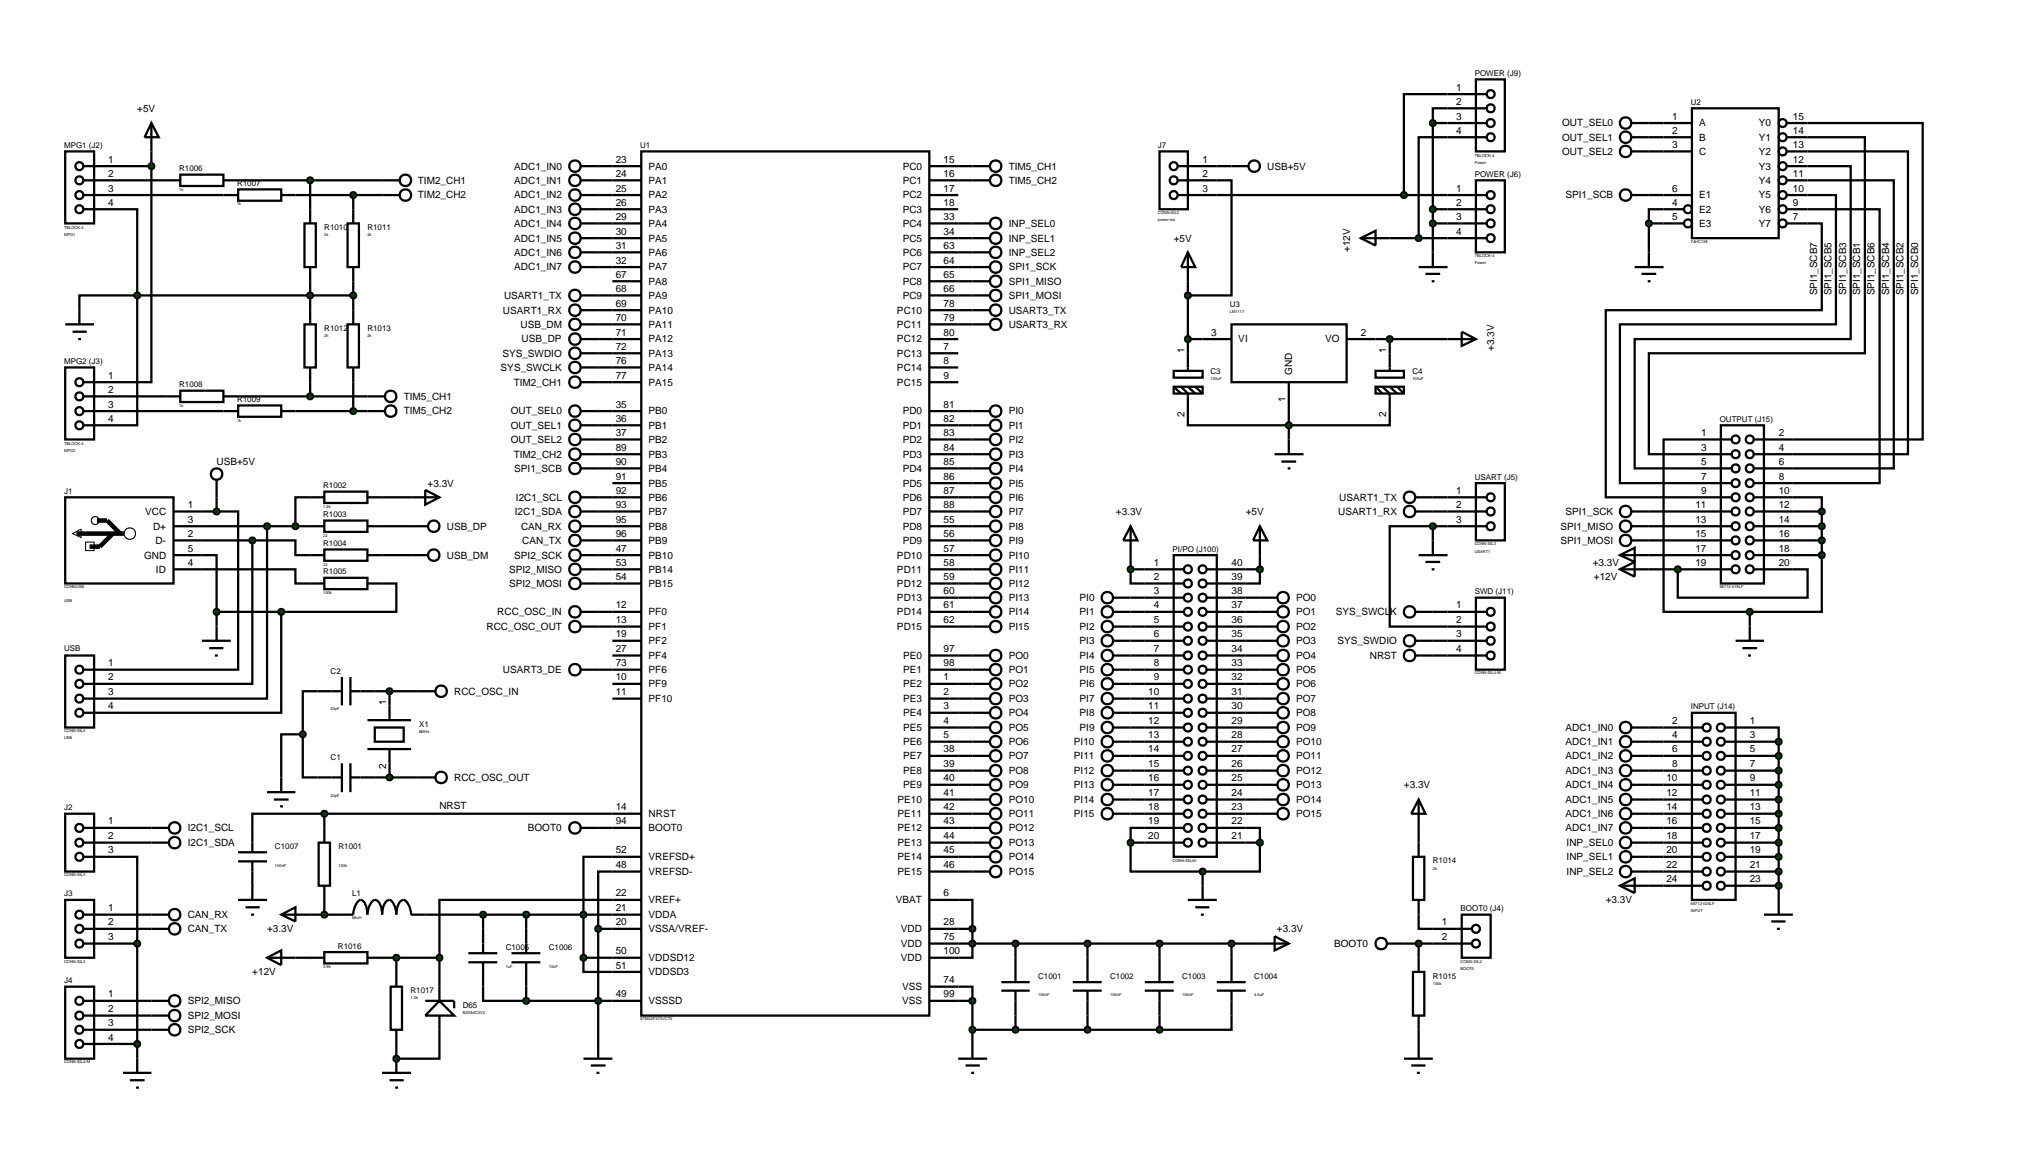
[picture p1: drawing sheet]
<svg xmlns="http://www.w3.org/2000/svg" width="358mm" height="206mm" viewBox="0 0 358 206" stroke-linecap="round" stroke-linejoin="round" font-family="sans-serif">
<defs><g id="words">
<g font-size="1.8">
<text x="256.8" y="16">1</text>
<text x="24.2" y="19.7">+5V</text>
<text x="256.8" y="18.5">2</text>
<text x="256.8" y="21.1">3</text>
<text x="256.8" y="23.6">4</text>
<text x="275.5" y="22.3">OUT_SEL0</text>
<text x="294.9" y="21.1">1</text>
<text x="294.9" y="23.6">2</text>
<text x="299.7" y="22.3">A</text>
<text x="310.2" y="22.3">Y0</text>
<text x="316.2" y="21.1">15</text>
<text x="316.2" y="23.6">14</text>
<text x="19.1" y="28.7">1</text>
<text x="90.7" y="29.9">ADC1_IN0</text>
<text x="108.6" y="28.7">23</text>
<text x="114.4" y="29.9">PA0</text>
<text x="159.2" y="29.9">PC0</text>
<text x="166.4" y="28.7">15</text>
<text x="177.9" y="29.9">TIM5_CH1</text>
<text x="212.1" y="28.7">1</text>
<text x="223.5" y="29.9">USB+5V</text>
<text x="275.5" y="24.8">OUT_SEL1</text>
<text x="275.5" y="27.3">OUT_SEL2</text>
<text x="294.9" y="26.1">3</text>
<text x="299.7" y="24.8">B</text>
<text x="299.7" y="27.3">C</text>
<text x="310.2" y="24.8">Y1</text>
<text x="310.2" y="27.3">Y2</text>
<text x="310.2" y="29.9">Y3</text>
<text x="316.2" y="26.1">13</text>
<text x="316.2" y="28.7">12</text>
<text x="19.1" y="31.2">2</text>
<text x="19.1" y="33.8">3</text>
<text x="73.7" y="35">TIM2_CH2</text>
<text x="73.7" y="32.4">TIM2_CH1</text>
<text x="90.7" y="35">ADC1_IN2</text>
<text x="90.7" y="32.4">ADC1_IN1</text>
<text x="108.6" y="31.2">24</text>
<text x="108.6" y="33.8">25</text>
<text x="114.4" y="32.4">PA1</text>
<text x="114.4" y="35">PA2</text>
<text x="159.2" y="32.4">PC1</text>
<text x="159.2" y="35">PC2</text>
<text x="166.4" y="31.2">16</text>
<text x="166.4" y="33.8">17</text>
<text x="177.9" y="32.4">TIM5_CH2</text>
<text x="212.1" y="31.2">2</text>
<text x="212.1" y="33.8">3</text>
<text x="256.8" y="33.8">1</text>
<text x="276.1" y="35">SPI1_SCB</text>
<text x="294.9" y="33.8">6</text>
<text x="299.7" y="35">E1</text>
<text x="310.2" y="32.4">Y4</text>
<text x="310.2" y="35">Y5</text>
<text x="316.2" y="31.2">11</text>
<text x="316.2" y="33.8">10</text>
<text x="19.1" y="36.3">4</text>
<text x="90.7" y="40">ADC1_IN4</text>
<text x="90.7" y="37.5">ADC1_IN3</text>
<text x="108.6" y="36.3">26</text>
<text x="108.6" y="38.8">29</text>
<text x="108.6" y="41.4">30</text>
<text x="114.4" y="37.5">PA3</text>
<text x="114.4" y="40">PA4</text>
<text x="159.2" y="37.5">PC3</text>
<text x="159.2" y="40">PC4</text>
<text x="166.4" y="36.3">18</text>
<text x="166.4" y="41.4">34</text>
<text x="166.4" y="38.8">33</text>
<text x="177.9" y="40">INP_SEL0</text>
<text x="256.8" y="36.3">2</text>
<text x="256.8" y="38.8">3</text>
<text x="256.8" y="41.4">4</text>
<text x="294.9" y="36.3">4</text>
<text x="294.9" y="38.8">5</text>
<text x="299.7" y="37.5">E2</text>
<text x="299.7" y="40">E3</text>
<text x="310.2" y="37.5">Y6</text>
<text x="310.2" y="40">Y7</text>
<text x="316.2" y="36.3">9</text>
<text x="316.2" y="38.8">7</text>
<text x="90.7" y="42.6">ADC1_IN5</text>
<text x="90.7" y="45.1">ADC1_IN6</text>
<text x="90.7" y="47.7">ADC1_IN7</text>
<text x="108.6" y="43.9">31</text>
<text x="108.6" y="46.5">32</text>
<text x="114.4" y="42.6">PA5</text>
<text x="114.4" y="45.1">PA6</text>
<text x="114.4" y="47.7">PA7</text>
<text x="159.2" y="42.6">PC5</text>
<text x="159.2" y="45.1">PC6</text>
<text x="159.2" y="47.7">PC7</text>
<text x="166.4" y="43.9">63</text>
<text x="166.4" y="46.5">64</text>
<text x="177.9" y="47.7">SPI1_SCK</text>
<text x="177.9" y="42.6">INP_SEL1</text>
<text x="177.9" y="45.1">INP_SEL2</text>
<text x="207" y="42.6">+5V</text>
<text x="238.1" y="44.5" transform="rotate(-90 238.1 44.5)">+12V</text>
<text x="88.9" y="52.7">USART1_TX</text>
<text x="108.6" y="49">67</text>
<text x="108.6" y="51.5">68</text>
<text x="114.4" y="50.2">PA8</text>
<text x="114.4" y="52.7">PA9</text>
<text x="159.2" y="50.2">PC8</text>
<text x="159.2" y="52.7">PC9</text>
<text x="166.4" y="49">65</text>
<text x="166.4" y="51.5">66</text>
<text x="177.9" y="50.2">SPI1_MISO</text>
<text x="177.9" y="52.7">SPI1_MOSI</text>
<text x="320.5" y="52.1" transform="rotate(-90 320.5 52.1)">SPI1_SCB7</text>
<text x="323" y="52.1" transform="rotate(-90 323 52.1)">SPI1_SCB5</text>
<text x="325.6" y="52.1" transform="rotate(-90 325.6 52.1)">SPI1_SCB3</text>
<text x="328.1" y="52.1" transform="rotate(-90 328.1 52.1)">SPI1_SCB1</text>
<text x="330.6" y="52.1" transform="rotate(-90 330.6 52.1)">SPI1_SCB6</text>
<text x="333.2" y="52.1" transform="rotate(-90 333.2 52.1)">SPI1_SCB4</text>
<text x="335.7" y="52.1" transform="rotate(-90 335.7 52.1)">SPI1_SCB2</text>
<text x="338.3" y="52.1" transform="rotate(-90 338.3 52.1)">SPI1_SCB0</text>
<text x="88.7" y="55.3">USART1_RX</text>
<text x="91.8" y="57.8">USB_DM</text>
<text x="108.6" y="54.1">69</text>
<text x="108.6" y="56.6">70</text>
<text x="108.6" y="59.2">71</text>
<text x="114.4" y="55.3">PA10</text>
<text x="114.4" y="57.8">PA11</text>
<text x="158.2" y="55.3">PC10</text>
<text x="158.2" y="57.8">PC11</text>
<text x="166.4" y="54.1">78</text>
<text x="166.4" y="56.6">79</text>
<text x="166.4" y="59.2">80</text>
<text x="177.9" y="55.3">USART3_TX</text>
<text x="177.9" y="57.8">USART3_RX</text>
<text x="213.6" y="59.2">3</text>
<text x="240" y="59.2">2</text>
<text x="88.3" y="65.4">SYS_SWCLK</text>
<text x="88.6" y="62.9">SYS_SWDIO</text>
<text x="92" y="60.4">USB_DP</text>
<text x="108.6" y="61.7">72</text>
<text x="108.6" y="64.2">76</text>
<text x="114.4" y="60.4">PA12</text>
<text x="114.4" y="62.9">PA13</text>
<text x="114.4" y="65.4">PA14</text>
<text x="158.2" y="60.4">PC12</text>
<text x="158.2" y="62.9">PC13</text>
<text x="158.2" y="65.4">PC14</text>
<text x="166.4" y="61.7">7</text>
<text x="166.4" y="64.2">8</text>
<text x="208.9" y="62.3" transform="rotate(-90 208.9 62.3)">1</text>
<text x="218.4" y="60.4">VI</text>
<text x="233.7" y="60.4">VO</text>
<text x="244.5" y="62.3" transform="rotate(-90 244.5 62.3)">1</text>
<text x="263.5" y="61.9" transform="rotate(-90 263.5 61.9)">+3.3V</text>
<text x="19.1" y="66.8">1</text>
<text x="19.1" y="69.3">2</text>
<text x="19.1" y="71.9">3</text>
<text x="71.2" y="70.5">TIM5_CH1</text>
<text x="90.6" y="68">TIM2_CH1</text>
<text x="108.6" y="66.8">77</text>
<text x="108.6" y="71.9">35</text>
<text x="114.4" y="68">PA15</text>
<text x="158.2" y="68">PC15</text>
<text x="166.4" y="66.8">9</text>
<text x="166.4" y="71.9">81</text>
<text x="226.7" y="70.9" transform="rotate(-90 226.7 70.9)">1</text>
<text x="227.9" y="66.1" transform="rotate(-90 227.9 66.1)">GND</text>
<text x="19.1" y="74.4">4</text>
<text x="71.2" y="73.1">TIM5_CH2</text>
<text x="90.1" y="73.1">OUT_SEL0</text>
<text x="90.1" y="75.6">OUT_SEL1</text>
<text x="108.6" y="74.4">36</text>
<text x="108.6" y="76.9">37</text>
<text x="114.4" y="73.1">PB0</text>
<text x="114.4" y="75.6">PB1</text>
<text x="159.2" y="73.1">PD0</text>
<text x="159.2" y="75.6">PD1</text>
<text x="166.4" y="74.4">82</text>
<text x="166.4" y="76.9">83</text>
<text x="177.9" y="73.1">PI0</text>
<text x="177.9" y="75.6">PI1</text>
<text x="208.9" y="73.5" transform="rotate(-90 208.9 73.5)">2</text>
<text x="244.5" y="73.5" transform="rotate(-90 244.5 73.5)">2</text>
<text x="300" y="76.9">1</text>
<text x="313.7" y="76.9">2</text>
<text x="38.2" y="82">USB+5V</text>
<text x="90.1" y="78.1">OUT_SEL2</text>
<text x="90.6" y="80.7">TIM2_CH2</text>
<text x="90.7" y="83.2">SPI1_SCB</text>
<text x="108.6" y="79.5">89</text>
<text x="108.6" y="82">90</text>
<text x="114.4" y="78.1">PB2</text>
<text x="114.4" y="80.7">PB3</text>
<text x="114.4" y="83.2">PB4</text>
<text x="159.2" y="78.1">PD2</text>
<text x="159.2" y="80.7">PD3</text>
<text x="159.2" y="83.2">PD4</text>
<text x="166.4" y="79.5">84</text>
<text x="166.4" y="82">85</text>
<text x="177.9" y="83.2">PI4</text>
<text x="177.9" y="78.1">PI2</text>
<text x="177.9" y="80.7">PI3</text>
<text x="300" y="79.5">3</text>
<text x="300" y="82">5</text>
<text x="313.7" y="79.5">4</text>
<text x="313.7" y="82">6</text>
<text x="33.1" y="89.6">1</text>
<text x="75.4" y="85.8">+3.3V</text>
<text x="91" y="88.3">I2C1_SCL</text>
<text x="108.6" y="84.6">91</text>
<text x="108.6" y="87.1">92</text>
<text x="108.6" y="89.6">93</text>
<text x="114.4" y="85.8">PB5</text>
<text x="114.4" y="88.3">PB6</text>
<text x="159.2" y="85.8">PD5</text>
<text x="159.2" y="88.3">PD6</text>
<text x="166.4" y="84.6">86</text>
<text x="166.4" y="87.1">87</text>
<text x="166.4" y="89.6">88</text>
<text x="177.9" y="85.8">PI5</text>
<text x="177.9" y="88.3">PI6</text>
<text x="236.2" y="88.3">USART1_TX</text>
<text x="256.8" y="87.1">1</text>
<text x="256.8" y="89.6">2</text>
<text x="299" y="89.6">11</text>
<text x="300" y="84.6">7</text>
<text x="300" y="87.1">9</text>
<text x="313.7" y="84.6">8</text>
<text x="313.7" y="87.1">10</text>
<text x="313.7" y="89.6">12</text>
<text x="25.6" y="90.8">VCC</text>
<text x="27" y="93.4">D+</text>
<text x="27.4" y="95.9">D-</text>
<text x="33.1" y="92.2">3</text>
<text x="33.1" y="94.7">2</text>
<text x="78.8" y="93.4">USB_DP</text>
<text x="90.8" y="90.8">I2C1_SDA</text>
<text x="91.9" y="93.4">CAN_RX</text>
<text x="92.1" y="95.9">CAN_TX</text>
<text x="108.6" y="92.2">95</text>
<text x="108.6" y="94.7">96</text>
<text x="114.4" y="90.8">PB7</text>
<text x="114.4" y="93.4">PB8</text>
<text x="114.4" y="95.9">PB9</text>
<text x="159.2" y="90.8">PD7</text>
<text x="159.2" y="93.4">PD8</text>
<text x="159.2" y="95.9">PD9</text>
<text x="166.4" y="92.2">55</text>
<text x="166.4" y="94.7">56</text>
<text x="177.9" y="93.4">PI8</text>
<text x="177.9" y="95.9">PI9</text>
<text x="177.9" y="90.8">PI7</text>
<text x="196.8" y="90.8">+3.3V</text>
<text x="219.7" y="90.8">+5V</text>
<text x="236" y="90.8">USART1_RX</text>
<text x="256.8" y="92.2">3</text>
<text x="275.2" y="93.4">SPI1_MISO</text>
<text x="275.2" y="95.9">SPI1_MOSI</text>
<text x="276.1" y="90.8">SPI1_SCK</text>
<text x="299" y="92.2">13</text>
<text x="299" y="94.7">15</text>
<text x="313.7" y="92.2">14</text>
<text x="313.7" y="94.7">16</text>
<text x="25.4" y="98.5">GND</text>
<text x="27.5" y="101">ID</text>
<text x="33.1" y="97.3">5</text>
<text x="33.1" y="99.8">4</text>
<text x="78.8" y="98.5">USB_DM</text>
<text x="89.8" y="101">SPI2_MISO</text>
<text x="90.7" y="98.5">SPI2_SCK</text>
<text x="108.6" y="97.3">47</text>
<text x="108.6" y="99.8">53</text>
<text x="114.4" y="98.5">PB10</text>
<text x="114.4" y="101">PB14</text>
<text x="158.2" y="98.5">PD10</text>
<text x="158.2" y="101">PD11</text>
<text x="166.4" y="97.3">57</text>
<text x="166.4" y="99.8">58</text>
<text x="177.9" y="98.5">PI10</text>
<text x="177.9" y="101">PI11</text>
<text x="203.5" y="99.8">1</text>
<text x="217.2" y="99.8">40</text>
<text x="280.9" y="99.8">+3.3V</text>
<text x="299" y="97.3">17</text>
<text x="299" y="99.8">19</text>
<text x="313.7" y="97.3">18</text>
<text x="313.7" y="99.8">20</text>
<text x="89.8" y="103.5">SPI2_MOSI</text>
<text x="108.6" y="102.3">54</text>
<text x="108.6" y="107.3">12</text>
<text x="114.4" y="103.5">PB15</text>
<text x="158.2" y="103.5">PD12</text>
<text x="158.2" y="106">PD13</text>
<text x="166.4" y="102.3">59</text>
<text x="166.4" y="104.8">60</text>
<text x="166.4" y="107.3">61</text>
<text x="177.9" y="103.5">PI12</text>
<text x="177.9" y="106">PI13</text>
<text x="190.4" y="106">PI0</text>
<text x="203.5" y="102.3">2</text>
<text x="203.5" y="104.8">3</text>
<text x="203.5" y="107.3">4</text>
<text x="217.2" y="102.3">39</text>
<text x="217.2" y="104.8">38</text>
<text x="217.2" y="107.3">37</text>
<text x="228.6" y="106">PO0</text>
<text x="256.8" y="107.3">1</text>
<text x="281.1" y="102.3">+12V</text>
<text x="85.8" y="111.1">RCC_OSC_OUT</text>
<text x="87.7" y="108.5">RCC_OSC_IN</text>
<text x="108.6" y="109.9">13</text>
<text x="108.6" y="112.4">19</text>
<text x="114.4" y="108.5">PF0</text>
<text x="114.4" y="111.1">PF1</text>
<text x="114.4" y="113.6">PF2</text>
<text x="158.2" y="108.5">PD14</text>
<text x="158.2" y="111.1">PD15</text>
<text x="166.4" y="109.9">62</text>
<text x="177.9" y="108.5">PI14</text>
<text x="177.9" y="111.1">PI15</text>
<text x="190.4" y="108.5">PI1</text>
<text x="190.4" y="111.1">PI2</text>
<text x="190.4" y="113.6">PI3</text>
<text x="203.5" y="109.9">5</text>
<text x="203.5" y="112.4">6</text>
<text x="217.2" y="109.9">36</text>
<text x="217.2" y="112.4">35</text>
<text x="228.6" y="113.6">PO3</text>
<text x="228.6" y="111.1">PO2</text>
<text x="228.6" y="108.5">PO1</text>
<text x="235.6" y="108.5">SYS_SWCLK</text>
<text x="235.9" y="113.6">SYS_SWDIO</text>
<text x="256.8" y="109.9">2</text>
<text x="256.8" y="112.4">3</text>
<text x="19.1" y="117.5">1</text>
<text x="19.1" y="120">2</text>
<text x="88.7" y="118.7">USART3_DE</text>
<text x="108.6" y="115">27</text>
<text x="108.6" y="117.5">73</text>
<text x="108.6" y="120">10</text>
<text x="114.4" y="116.2">PF4</text>
<text x="114.4" y="118.7">PF6</text>
<text x="159.3" y="116.2">PE0</text>
<text x="159.3" y="118.7">PE1</text>
<text x="166.4" y="115">97</text>
<text x="166.4" y="117.5">98</text>
<text x="166.4" y="120">1</text>
<text x="177.9" y="116.2">PO0</text>
<text x="177.9" y="118.7">PO1</text>
<text x="190.4" y="116.2">PI4</text>
<text x="190.4" y="118.7">PI5</text>
<text x="203.5" y="115">7</text>
<text x="203.5" y="117.5">8</text>
<text x="203.5" y="120">9</text>
<text x="217.2" y="115">34</text>
<text x="217.2" y="117.5">33</text>
<text x="217.2" y="120">32</text>
<text x="228.6" y="118.7">PO5</text>
<text x="228.6" y="116.2">PO4</text>
<text x="241.6" y="116.2">NRST</text>
<text x="256.8" y="115">4</text>
<text x="19.1" y="122.6">3</text>
<text x="19.1" y="125.1">4</text>
<text x="68.1" y="124.4" transform="rotate(-90 68.1 124.4)">1</text>
<text x="80.1" y="122.5">RCC_OSC_IN</text>
<text x="108.6" y="122.6">11</text>
<text x="114.4" y="121.2">PF9</text>
<text x="114.4" y="123.8">PF10</text>
<text x="159.3" y="121.2">PE2</text>
<text x="159.3" y="123.8">PE3</text>
<text x="166.4" y="122.6">2</text>
<text x="166.4" y="125.1">3</text>
<text x="177.9" y="121.2">PO2</text>
<text x="177.9" y="123.8">PO3</text>
<text x="190.4" y="121.2">PI6</text>
<text x="190.4" y="123.8">PI7</text>
<text x="202.5" y="122.6">10</text>
<text x="202.5" y="125.1">11</text>
<text x="217.2" y="122.6">31</text>
<text x="217.2" y="125.1">30</text>
<text x="228.6" y="123.8">PO7</text>
<text x="228.6" y="121.2">PO6</text>
<text x="159.3" y="126.3">PE4</text>
<text x="159.3" y="128.9">PE5</text>
<text x="159.3" y="131.4">PE6</text>
<text x="166.4" y="127.7">4</text>
<text x="166.4" y="130.2">5</text>
<text x="177.9" y="126.3">PO4</text>
<text x="177.9" y="128.9">PO5</text>
<text x="177.9" y="131.4">PO6</text>
<text x="189.4" y="131.4">PI10</text>
<text x="190.4" y="126.3">PI8</text>
<text x="190.4" y="128.9">PI9</text>
<text x="202.5" y="127.7">12</text>
<text x="202.5" y="130.2">13</text>
<text x="217.2" y="127.7">29</text>
<text x="217.2" y="130.2">28</text>
<text x="228.6" y="131.4">PO10</text>
<text x="228.6" y="128.9">PO9</text>
<text x="228.6" y="126.3">PO8</text>
<text x="276.1" y="128.9">ADC1_IN0</text>
<text x="276.1" y="131.4">ADC1_IN1</text>
<text x="294.9" y="127.7">2</text>
<text x="294.9" y="130.2">4</text>
<text x="308.6" y="127.7">1</text>
<text x="308.6" y="130.2">3</text>
<text x="68.1" y="135.6" transform="rotate(-90 68.1 135.6)">2</text>
<text x="80.1" y="137.7">RCC_OSC_OUT</text>
<text x="159.3" y="133.9">PE7</text>
<text x="159.3" y="136.5">PE8</text>
<text x="166.4" y="132.7">38</text>
<text x="166.4" y="135.3">39</text>
<text x="166.4" y="137.8">40</text>
<text x="177.9" y="133.9">PO7</text>
<text x="177.9" y="136.5">PO8</text>
<text x="189.4" y="133.9">PI11</text>
<text x="189.4" y="136.5">PI12</text>
<text x="202.5" y="132.7">14</text>
<text x="202.5" y="135.3">15</text>
<text x="202.5" y="137.8">16</text>
<text x="217.2" y="132.7">27</text>
<text x="217.2" y="135.3">26</text>
<text x="217.2" y="137.8">25</text>
<text x="228.6" y="136.5">PO12</text>
<text x="228.6" y="133.9">PO11</text>
<text x="276.1" y="133.9">ADC1_IN2</text>
<text x="276.1" y="136.5">ADC1_IN3</text>
<text x="293.9" y="137.8">10</text>
<text x="294.9" y="132.7">6</text>
<text x="294.9" y="135.3">8</text>
<text x="308.6" y="132.7">5</text>
<text x="308.6" y="135.3">7</text>
<text x="308.6" y="137.8">9</text>
<text x="77.5" y="142.7">NRST</text>
<text x="108.6" y="142.9">14</text>
<text x="158.3" y="141.6">PE10</text>
<text x="159.3" y="139">PE9</text>
<text x="166.4" y="140.4">41</text>
<text x="166.4" y="142.9">42</text>
<text x="177.9" y="139">PO9</text>
<text x="177.9" y="141.6">PO10</text>
<text x="189.4" y="139">PI13</text>
<text x="189.4" y="141.6">PI14</text>
<text x="202.5" y="140.4">17</text>
<text x="202.5" y="142.9">18</text>
<text x="217.2" y="140.4">24</text>
<text x="217.2" y="142.9">23</text>
<text x="228.6" y="141.6">PO14</text>
<text x="228.6" y="139">PO13</text>
<text x="247.6" y="139">+3.3V</text>
<text x="276.1" y="139">ADC1_IN4</text>
<text x="276.1" y="141.6">ADC1_IN5</text>
<text x="293.9" y="140.4">12</text>
<text x="293.9" y="142.9">14</text>
<text x="308.6" y="140.4">11</text>
<text x="308.6" y="142.9">13</text>
<text x="19.1" y="145.4">1</text>
<text x="19.1" y="148">2</text>
<text x="33.1" y="146.6">I2C1_SCL</text>
<text x="33.1" y="149.2">I2C1_SDA</text>
<text x="93.1" y="146.6">BOOT0</text>
<text x="108.6" y="145.4">94</text>
<text x="114.4" y="146.6">BOOT0</text>
<text x="114.4" y="144.1">NRST</text>
<text x="158.3" y="144.1">PE11</text>
<text x="158.3" y="146.6">PE12</text>
<text x="158.3" y="149.2">PE13</text>
<text x="166.4" y="145.4">43</text>
<text x="166.4" y="148">44</text>
<text x="177.9" y="144.1">PO11</text>
<text x="177.9" y="146.6">PO12</text>
<text x="177.9" y="149.2">PO13</text>
<text x="189.4" y="144.1">PI15</text>
<text x="202.5" y="145.4">19</text>
<text x="202.5" y="148">20</text>
<text x="217.2" y="145.4">22</text>
<text x="217.2" y="148">21</text>
<text x="228.6" y="144.1">PO15</text>
<text x="276.1" y="144.1">ADC1_IN6</text>
<text x="276.1" y="146.6">ADC1_IN7</text>
<text x="276.3" y="149.2">INP_SEL0</text>
<text x="293.9" y="145.4">16</text>
<text x="293.9" y="148">18</text>
<text x="308.6" y="145.4">15</text>
<text x="308.6" y="148">17</text>
<text x="19.1" y="150.5">3</text>
<text x="108.6" y="150.5">52</text>
<text x="108.6" y="153.1">48</text>
<text x="114.4" y="151.7">VREFSD+</text>
<text x="114.4" y="154.3">VREFSD-</text>
<text x="158.3" y="151.7">PE14</text>
<text x="158.3" y="154.3">PE15</text>
<text x="166.4" y="150.5">45</text>
<text x="166.4" y="153.1">46</text>
<text x="177.9" y="151.7">PO14</text>
<text x="177.9" y="154.3">PO15</text>
<text x="276.3" y="151.7">INP_SEL1</text>
<text x="276.3" y="154.3">INP_SEL2</text>
<text x="293.9" y="150.5">20</text>
<text x="293.9" y="153.1">22</text>
<text x="293.9" y="155.6">24</text>
<text x="308.6" y="150.5">19</text>
<text x="308.6" y="153.1">21</text>
<text x="308.6" y="155.6">23</text>
<text x="19.1" y="160.7">1</text>
<text x="33.1" y="161.9">CAN_RX</text>
<text x="108.6" y="160.7">21</text>
<text x="108.6" y="158.1">22</text>
<text x="114.4" y="161.9">VDDA</text>
<text x="114.4" y="159.3">VREF+</text>
<text x="158" y="159.3">VBAT</text>
<text x="166.4" y="158.1">6</text>
<text x="283.2" y="159.3">+3.3V</text>
<text x="19.1" y="163.2">2</text>
<text x="19.1" y="165.8">3</text>
<text x="33.1" y="164.4">CAN_TX</text>
<text x="47.1" y="164.4">+3.3V</text>
<text x="108.6" y="163.2">20</text>
<text x="114.4" y="164.4">VSSA/VREF-</text>
<text x="158.9" y="167">VDD</text>
<text x="158.9" y="164.4">VDD</text>
<text x="166.4" y="165.8">75</text>
<text x="166.4" y="163.2">28</text>
<text x="225.2" y="164.4">+3.3V</text>
<text x="235.3" y="167">BOOT0</text>
<text x="254.3" y="163.2">1</text>
<text x="254.3" y="165.8">2</text>
<text x="44.5" y="172">+12V</text>
<text x="108.6" y="170.8">51</text>
<text x="108.6" y="168.3">50</text>
<text x="114.4" y="172">VDDSD3</text>
<text x="114.4" y="169.5">VDDSD12</text>
<text x="158.9" y="169.5">VDD</text>
<text x="166.4" y="168.3">100</text>
<text x="166.4" y="173.4">74</text>
<text x="19.1" y="175.9">1</text>
<text x="19.1" y="178.5">2</text>
<text x="33.1" y="177.1">SPI2_MISO</text>
<text x="33.1" y="179.7">SPI2_MOSI</text>
<text x="108.6" y="175.9">49</text>
<text x="114.4" y="177.1">VSSSD</text>
<text x="159.1" y="174.6">VSS</text>
<text x="159.1" y="177.1">VSS</text>
<text x="166.4" y="175.9">99</text>
<text x="19.1" y="181">3</text>
<text x="19.1" y="183.5">4</text>
<text x="33.1" y="182.2">SPI2_SCK</text>
</g>
<g font-size="1.4">
<text x="260.1" y="13.4">POWER (J9)</text>
<text x="298.2" y="18.5">U2</text>
<text x="11.3" y="26.1">MPG1 (J2)</text>
<text x="112.9" y="26.1">U1</text>
<text x="204.2" y="26.1">J7</text>
<text x="31.6" y="30.2">R1006</text>
<text x="41.8" y="32.8">R1007</text>
<text x="260.1" y="31.2">POWER (J6)</text>
<text x="57.2" y="40.6">R1010</text>
<text x="64.8" y="40.6">R1011</text>
<text x="57.2" y="58.4">R1012</text>
<text x="64.8" y="58.4">R1013</text>
<text x="216.9" y="54.1">U3</text>
<text x="11.3" y="64.2">MPG2 (J3)</text>
<text x="213.5" y="66">C3</text>
<text x="249.1" y="66">C4</text>
<text x="31.6" y="68.3">R1008</text>
<text x="41.8" y="70.9">R1009</text>
<text x="303.3" y="74.4">OUTPUT (J15)</text>
<text x="11.3" y="87.1">J1</text>
<text x="57" y="86.1">R1002</text>
<text x="260.1" y="84.6">USART (J5)</text>
<text x="57" y="91.2">R1003</text>
<text x="57" y="96.3">R1004</text>
<text x="57" y="101.3">R1005</text>
<text x="206.8" y="97.3">PI/PO (J100)</text>
<text x="260.1" y="104.8">SWD (J11)</text>
<text x="11.3" y="114.9">USB</text>
<text x="58.3" y="118.8">C2</text>
<text x="298.2" y="125.1">INPUT (J14)</text>
<text x="73.9" y="128.2">X1</text>
<text x="58.3" y="134">C1</text>
<text x="11.3" y="142.9">J2</text>
<text x="48.5" y="149.8">C1007</text>
<text x="59.7" y="149.8">R1001</text>
<text x="252.7" y="152.3">R1014</text>
<text x="11.3" y="158.1">J3</text>
<text x="62.1" y="158.1">L1</text>
<text x="257.6" y="160.7">BOOT0 (J4)</text>
<text x="59.6" y="167.3">R1016</text>
<text x="89.2" y="167.5">C1005</text>
<text x="96.8" y="167.5">C1006</text>
<text x="11.3" y="173.4">J4</text>
<text x="183.1" y="172.6">C1001</text>
<text x="195.8" y="172.6">C1002</text>
<text x="208.5" y="172.6">C1003</text>
<text x="221.2" y="172.6">C1004</text>
<text x="252.7" y="172.6">R1015</text>
<text x="72.4" y="175.2">R1017</text>
<text x="81.6" y="177.7">D65</text>
</g>
<g font-size=".7">
<text x="260.1" y="27.6">TBLOCK-4</text>
<text x="260.1" y="28.8">Power</text>
<text x="31.6" y="33.6">1k</text>
<text x="11.3" y="40.3">TBLOCK-4</text>
<text x="11.3" y="41.5">MPG1</text>
<text x="41.8" y="36.2">1k</text>
<text x="57.2" y="41.6">2k</text>
<text x="64.8" y="41.6">2k</text>
<text x="204.2" y="37.7">CONN-SIL3</text>
<text x="204.2" y="39">power-sw</text>
<text x="260.1" y="45.3">TBLOCK-4</text>
<text x="260.1" y="46.6">Power</text>
<text x="298.2" y="42.8">74HC138</text>
<text x="57.2" y="59.4">2k</text>
<text x="64.8" y="59.4">2k</text>
<text x="216.9" y="55.1">LM1117</text>
<text x="31.6" y="71.7">1k</text>
<text x="213.5" y="67">100uF</text>
<text x="249.1" y="67">100uF</text>
<text x="41.8" y="74.3">1k</text>
<text x="11.3" y="78.4">TBLOCK-4</text>
<text x="11.3" y="79.6">MPG2</text>
<text x="57" y="89.5">1.5k</text>
<text x="57" y="94.6">22</text>
<text x="57" y="99.7">22</text>
<text x="260.1" y="96.1">CONN-SIL3</text>
<text x="260.1" y="97.4">USART1</text>
<text x="11.3" y="103.7">CONNUSB</text>
<text x="11.3" y="106.2">USB</text>
<text x="57" y="104.7">100k</text>
<text x="303.3" y="103.7">68712-019LF</text>
<text x="260.1" y="118.9">CONN-SIL4-M</text>
<text x="58.3" y="125.2">20pF</text>
<text x="11.3" y="129.1">CONN-SIL4</text>
<text x="11.3" y="130.3">USB</text>
<text x="73.9" y="129.2">8MHz</text>
<text x="58.3" y="140.5">20pF</text>
<text x="11.3" y="154.5">CONN-SIL3</text>
<text x="48.5" y="152.8">100nF</text>
<text x="59.7" y="152.8">100k</text>
<text x="206.8" y="151.9">CONN-DIL40</text>
<text x="252.7" y="153.3">2k</text>
<text x="298.2" y="159.5">68712-025LF</text>
<text x="298.2" y="160.8">INPUT</text>
<text x="62.1" y="162.1">68uH</text>
<text x="11.3" y="169.7">CONN-SIL3</text>
<text x="57" y="170.7">3.9k</text>
<text x="89.2" y="170.6">1uF</text>
<text x="96.8" y="170.6">10nF</text>
<text x="252.7" y="173.6">100k</text>
<text x="257.6" y="169.7">CONN-SIL2</text>
<text x="257.6" y="171">BOOT0</text>
<text x="72.4" y="176.1">1.3k</text>
<text x="81.6" y="178.7">BZX84C3V3</text>
<text x="112.9" y="179.9">STM32F373VCT6</text>
<text x="183.1" y="175.6">100nF</text>
<text x="195.8" y="175.6">100nF</text>
<text x="208.5" y="175.6">100nF</text>
<text x="221.2" y="175.6">4.5uF</text>
<text x="11.3" y="187.5">CONN-SIL4-M</text>
</g>
</g></defs>
<g fill="none" stroke="#000" stroke-width=".4">
<path d="M255.3 19.1h-2.6v2.6M255.3 16.6h-7.7v17.8M21.7 36.9h2.5v15.2M21.7 29.3h5M21.7 31.8h7.6M21.7 34.4h17.7M26.7 29.3v38.1h-5M26.7 26.7v2.6M42 31.8h25.4M52.1 34.4h15.3M54.7 31.8v5.1M62.3 34.4v2.5"/>
<path d="M105.5 29.3h7.6M105.5 31.8h7.6M105.5 39.4h7.6M105.5 36.9h7.6M105.5 34.4h7.6M113.1 26.7h50.8v152.4h-50.8zM163.9 29.3h10.7M163.9 31.8h10.7M163.9 39.4h7.6M163.9 36.9h5.1M163.9 34.4h5.1M214.6 31.8h2.6v20.3h-7.7"/>
<path d="M214.6 29.3h2.6M214.6 34.4h40.7M252.7 39.4h2.6M252.7 36.9h2.6M252.7 21.7v22.8M252.7 21.7h2.6M255.3 24.2h-5.1v17.8M290.8 39.4h2.6M290.8 34.4h2.6M290.8 21.7h2.6M290.8 24.2h2.6M290.8 26.7h2.6"/>
<path d="M290.8 39.4v5.1M293.4 36.9h-2.6v2.5M318.8 24.2h10.1v38.1h-38.1v17.8h7.6M318.8 29.3h7.6v30.5h-38.1v22.8h10.1M318.8 34.4h5v22.8h-38.1v28h12.7M318.8 21.7h20.3v55.8h-22.9M318.8 26.7h17.7v53.4h-20.3M318.8 31.8h15.2v50.8h-17.8M318.8 36.9h12.7v48.3h-15.3M318.8 39.4h2.5v15.3h-38.1v33h15.2M24.2 52.1v22.9h-2.5M24.2 52.1h-10.2v2.6"/>
<path d="M24.2 52.1h38.1M54.7 49.6v5.1M62.3 49.6v5.1M102.4 42h10.7M102.4 44.5h10.7M102.4 47.1h10.7M102.4 57.2h10.7M102.4 59.8h10.7M105.5 52.1h7.6M105.5 54.7h7.6M108 49.6h5.1M163.9 42h7.6"/>
<path d="M163.9 44.5h7.6M163.9 47.1h10.7M163.9 57.2h7.6M163.9 59.8h5.1M163.9 49.6h10.7M163.9 52.1h10.7M163.9 54.7h7.6M209.5 59.8h2.6M209.5 49.6v12.7M242.6 59.8h12.7M245.1 42h10.2M245.1 59.8v2.5"/>
<path d="M21.7 72.5h17.7M21.7 69.9h7.6M42 69.9h22.8M52.1 72.5h12.7M54.7 67.4v2.5M62.3 67.4v5.1M102.4 67.4h10.7M105.5 72.5h7.6M105.5 75h7.6M105.5 62.3h7.6M105.5 64.8h7.6M105.5 77.5h7.6"/>
<path d="M163.9 67.4h5.1M163.9 72.5h7.6M163.9 75h7.6M163.9 62.3h5.1M163.9 64.8h5.1M163.9 77.5h7.6M209.5 72.5v2.5h35.6v-2.5M227.3 72.5v5M298.4 77.5h-5v30.4h15.2M35.6 97.9h2.6v10M35.6 92.8h19.1M35.6 95.3h8.9"/>
<path d="M35.6 90.2h2.6M38.2 90.2h3.8v27.9h-20.3M38.2 87.7v2.5M44.5 95.3h7.6v2.6h2.6M44.5 95.3v25.3h-22.8M47.1 92.8v30.4h-25.4M54.7 87.7h-2.6v5.1M67.4 92.8h5.1M67.4 97.9h5.1M67.4 87.7h5.1M102.4 80.1h10.7M105.5 92.8h7.6"/>
<path d="M105.5 95.3h7.6M105.5 97.9h7.6M105.5 82.6h7.6M105.5 87.7h7.6M105.5 90.2h7.6M108 85.2h5.1M163.9 80.1h7.6M163.9 92.8h10.7M163.9 95.3h10.7M163.9 97.9h10.7M163.9 82.6h7.6M163.9 85.2h7.6"/>
<path d="M163.9 87.7h7.6M163.9 90.2h7.6M199.4 97.9v2.5M222.2 97.9v2.5M252.7 92.8h-7.6v17.7h10.2M252.7 92.8h2.6M252.7 87.7h2.6M252.7 90.2h2.6M252.7 92.8v2.5M290.8 92.8h7.6M290.8 95.3h7.6M290.8 97.9h7.6"/>
<path d="M290.8 90.2h7.6M316.2 87.7h5.1v2.5M316.2 92.8h5.1M316.2 95.3h5.1M316.2 97.9h5.1M316.2 90.2h5.1M321.3 97.9v10h-12.7M321.3 90.2v7.7M35.6 100.4h16.5v2.5h2.6M38.2 107.9h11.4M38.2 107.9v2.6M49.6 107.9v17.8h-27.9"/>
<path d="M67.4 102.9h2.5v5h-20.3M102.4 107.9h10.7M102.4 110.5h10.7M105.5 118.1h7.6M105.5 100.4h7.6M105.5 102.9h7.6M108 115.6h5.1M108 113h5.1M163.9 107.9h10.7M163.9 110.5h10.7M163.9 115.6h10.7M163.9 118.1h10.7"/>
<path d="M163.9 100.4h10.7M163.9 102.9h10.7M163.9 105.4h10.7M199.4 100.4v2.5h2.5M199.4 107.9h2.5M199.4 110.5h2.5M199.4 115.6h2.5M199.4 118.1h2.5M199.4 100.4h2.5M199.4 105.4h2.5M199.4 113h2.5M219.7 107.9h2.5"/>
<path d="M219.7 110.5h2.5M219.7 115.6h2.5M219.7 118.1h2.5M219.7 100.4h2.5M219.7 105.4h2.5M219.7 113h2.5M222.2 100.4v2.5h-2.5M252.7 107.9h2.6M252.7 115.6h2.6M252.7 113h2.6M290.8 100.4h7.6M295.9 100.4v5h22.9v-5h-2.6"/>
<path d="M308.6 107.9v2.6M53.4 129.5v7.6h2.6M53.4 129.5h-3.8v7.6M56 121.9h-2.6v7.6M66.1 137.1h7.6M66.1 121.9h7.6M68.7 121.9v2.5M68.7 134.6v2.5M108 120.6h5.1M108 123.2h5.1M163.9 120.6h7.6M163.9 123.2h7.6"/>
<path d="M163.9 125.7h7.6M163.9 128.3h7.6M163.9 130.8h7.6M163.9 133.3h7.6M163.9 135.9h7.6M163.9 138.4h7.6M199.4 120.6h2.5M199.4 123.2h2.5M199.4 125.7h2.5M199.4 128.3h2.5M199.4 130.8h2.5M199.4 133.3h2.5"/>
<path d="M199.4 135.9h2.5M199.4 138.4h2.5M219.7 120.6h2.5M219.7 123.2h2.5M219.7 125.7h2.5M219.7 128.3h2.5M219.7 130.8h2.5M219.7 133.3h2.5M219.7 135.9h2.5M219.7 138.4h2.5M290.8 128.3h2.6M290.8 130.8h2.6"/>
<path d="M290.8 133.3h2.6M290.8 135.9h2.6M290.8 138.4h2.6M311.1 128.3h2.6v2.5M311.1 130.8h2.6M311.1 133.3h2.6M311.1 135.9h2.6M311.1 138.4h2.6M313.7 130.8v27.9M21.7 151.1h2.5v15.3M21.7 146h5M21.7 148.6h5"/>
<path d="M57.2 143.5h-12.7v2.5M57.2 143.5h55.9M57.2 143.5v2.5M57.2 158.7v2.6M105.5 146h7.6M113.1 153.7h-7.6v10.1M113.1 158.7h-35.6v10.2M113.1 151.1h-10.2v17.8M163.9 158.7h7.6v5.1M163.9 141h7.6M163.9 143.5h7.6M163.9 146h7.6"/>
<path d="M163.9 148.6h7.6M163.9 151.1h7.6M163.9 153.7h7.6M199.4 148.6v5.1h12.7M199.4 141h2.5M199.4 143.5h2.5M199.4 148.6h2.5M201.9 146h-2.5v2.6M212.1 153.7v2.5M219.7 146h2.5v2.6M219.7 141h2.5M219.7 143.5h2.5"/>
<path d="M219.7 148.6h2.5M222.2 148.6v5.1h-10.1M250.2 146v2.6M290.8 141h2.6M290.8 143.5h2.6M290.8 146h2.6M290.8 148.6h2.6M290.8 151.1h2.6M290.8 153.7h2.6M290.8 156.2h2.6M311.1 141h2.6M311.1 143.5h2.6"/>
<path d="M311.1 146h2.6M311.1 148.6h2.6M311.1 151.1h2.6M311.1 153.7h2.6M311.1 156.2h2.6M21.7 176.5h5M21.7 163.8h5M21.7 166.4h2.5M21.7 161.3h5M21.7 179.1h5M24.2 166.4v20.3M52.1 168.9h2.6"/>
<path d="M54.7 161.3h5.1M67.4 168.9h10.1M69.9 168.9v2.5M75 161.3h38.1M77.5 168.9v5.1M85.2 174v2.5h7.6M85.2 161.3v2.5M92.8 176.5h20.3M92.8 161.3v2.5M92.8 174v2.5M102.9 168.9v2.5h10.2M102.9 168.9h10.2"/>
<path d="M105.5 163.8h7.6M105.5 163.8v22.9M163.9 174h7.6v2.5M163.9 176.5h7.6M163.9 163.8h7.6M163.9 166.4h58.3M171.5 163.8v5.1h-7.6M171.5 176.5v10.2M179.1 166.4v2.5M179.1 179.1v2.5M191.8 166.4v2.5M191.8 179.1v2.5"/>
<path d="M204.5 166.4v2.5M204.5 179.1v2.5M217.2 179.1v2.5h-12.7M217.2 166.4v2.5M247.6 166.4h5.1M250.2 161.3v2.5h2.5M250.2 166.4v2.5M21.7 181.6h5M21.7 184.1h2.5M77.5 181.6v5.1h-7.6v-2.6M102.9 186.7h5.1M104.2 187.9h2.6"/>
<path d="M105.2 189.2h.5M169 186.7h5.1M170.3 187.9h2.5M171.3 189.2h.5M171.5 181.6h33M250.2 181.6v2.5"/>
<circle cx="175.6" cy="31.8" r="1.01"/>
<circle cx="175.6" cy="29.3" r="1.01"/>
<circle cx="101.4" cy="42" r="1.01"/>
<circle cx="101.4" cy="47.1" r="1.01"/>
<circle cx="101.4" cy="59.8" r="1.01"/>
<circle cx="101.4" cy="57.2" r="1.01"/>
<circle cx="101.4" cy="44.5" r="1.01"/>
<circle cx="175.6" cy="49.6" r="1.01"/>
<circle cx="175.6" cy="47.1" r="1.01"/>
<circle cx="175.6" cy="52.1" r="1.01"/>
<circle cx="101.4" cy="67.4" r="1.01"/>
<circle cx="101.4" cy="80.1" r="1.01"/>
<circle cx="175.6" cy="95.3" r="1.01"/>
<circle cx="175.6" cy="97.9" r="1.01"/>
<circle cx="175.6" cy="92.8" r="1.01"/>
<circle cx="101.4" cy="107.9" r="1.01"/>
<circle cx="101.4" cy="110.5" r="1.01"/>
<circle cx="175.6" cy="100.4" r="1.01"/>
<circle cx="175.6" cy="118.1" r="1.01"/>
<circle cx="175.6" cy="105.4" r="1.01"/>
<circle cx="175.6" cy="110.5" r="1.01"/>
<circle cx="175.6" cy="107.9" r="1.01"/>
<circle cx="175.6" cy="102.9" r="1.01"/>
<circle cx="175.6" cy="115.6" r="1.01"/>
</g>
<g fill="#004000" stroke="#000" stroke-width=".4">
<path d="M171.1 176.2l.4-.2-.5 .5zM171.5 176l.4 .2 .1 .3zM172 176.5l-.2 .4-.3 .1zM171 176.5l.5 .5-.3-.1z"/>
<path d="M105.1 163.5l.4-.2-.5 .5zM105.5 163.3l.3 .1 .2 .4zM106 163.8l-.2 .4-.3 .1zM105 163.8l.5 .5-.3-.1z"/>
<path d="M171.1 166.1l.4-.2-.5 .5zM171.5 165.9l.3 .1 .2 .4zM172 166.4l-.2 .4-.3 .1zM171 166.4l.5 .5-.3-.1z"/>
</g>
<g fill="#004000">
<path d="M171 176.5l.5-.5 .5 .5-.5 .5z"/>
<path d="M105.5 163.3l.5 .5-.5 .5-.5-.5z"/>
<path d="M171 166.4l.5-.5 .5 .5-.5 .5z"/>
</g>
<g fill="none" stroke="#000" stroke-width=".4">
<path d="M102.4 39.4h3.1M102.4 36.9h3.1M102.4 34.4h3.1M102.4 31.8h3.1M102.4 29.3h3.1M171.5 39.4h3.1M102.4 54.7h3.1M102.4 52.1h3.1M171.5 42h3.1M171.5 44.5h3.1M171.5 54.7h3.1M171.5 57.2h3.1"/>
<path d="M102.4 72.5h3.1M102.4 75h3.1M102.4 62.3h3.1M102.4 64.8h3.1M102.4 77.5h3.1M171.5 72.5h3.1M171.5 75h3.1M102.4 87.7h3.1M102.4 92.8h3.1M102.4 95.3h3.1M102.4 90.2h3.1M102.4 97.9h3.1"/>
<path d="M171.5 82.6h3.1M171.5 85.2h3.1M171.5 87.7h3.1M171.5 90.2h3.1M102.4 100.4h3.1M102.4 102.9h3.1M171.5 120.6h3.1M171.5 123.2h3.1M171.5 125.7h3.1M171.5 128.3h3.1M171.5 130.8h3.1M171.5 133.3h3.1"/>
<path d="M171.5 135.9h3.1M171.5 138.4h3.1M171.5 141h3.1M171.5 143.5h3.1M171.5 146h3.1M171.5 148.6h3.1M171.5 151.1h3.1M171.5 153.7h3.1M49.6 161.3l2.5-1.3v2.5zM49.6 161.3h5.1M222.2 166.4h5.1M224.8 165.1l2.5 1.3-2.5 1.2z"/>
<circle cx="101.4" cy="29.3" r="1.01"/>
<circle cx="101.4" cy="39.4" r="1.01"/>
<circle cx="101.4" cy="34.4" r="1.01"/>
<circle cx="101.4" cy="36.9" r="1.01"/>
<circle cx="101.4" cy="31.8" r="1.01"/>
<circle cx="175.6" cy="39.4" r="1.01"/>
<circle cx="101.4" cy="54.7" r="1.01"/>
<circle cx="101.4" cy="52.1" r="1.01"/>
<circle cx="175.6" cy="57.2" r="1.01"/>
<circle cx="175.6" cy="44.5" r="1.01"/>
<circle cx="175.6" cy="42" r="1.01"/>
<circle cx="175.6" cy="54.7" r="1.01"/>
<circle cx="101.4" cy="64.8" r="1.01"/>
<circle cx="101.4" cy="77.5" r="1.01"/>
<circle cx="101.4" cy="72.5" r="1.01"/>
<circle cx="101.4" cy="62.3" r="1.01"/>
<circle cx="101.4" cy="75" r="1.01"/>
<circle cx="175.6" cy="75" r="1.01"/>
<circle cx="175.6" cy="72.5" r="1.01"/>
<circle cx="101.4" cy="92.8" r="1.01"/>
<circle cx="101.4" cy="90.2" r="1.01"/>
<circle cx="101.4" cy="97.9" r="1.01"/>
<circle cx="101.4" cy="87.7" r="1.01"/>
<circle cx="101.4" cy="95.3" r="1.01"/>
<circle cx="175.6" cy="87.7" r="1.01"/>
<circle cx="175.6" cy="82.6" r="1.01"/>
<circle cx="175.6" cy="85.2" r="1.01"/>
<circle cx="175.6" cy="90.2" r="1.01"/>
<circle cx="101.4" cy="102.9" r="1.01"/>
<circle cx="101.4" cy="100.4" r="1.01"/>
<circle cx="175.6" cy="130.8" r="1.01"/>
<circle cx="175.6" cy="120.6" r="1.01"/>
<circle cx="175.6" cy="133.3" r="1.01"/>
<circle cx="175.6" cy="135.9" r="1.01"/>
<circle cx="175.6" cy="123.2" r="1.01"/>
<circle cx="175.6" cy="125.7" r="1.01"/>
<circle cx="175.6" cy="138.4" r="1.01"/>
<circle cx="175.6" cy="128.3" r="1.01"/>
<circle cx="175.6" cy="143.5" r="1.01"/>
<circle cx="175.6" cy="146" r="1.01"/>
<circle cx="175.6" cy="148.6" r="1.01"/>
<circle cx="175.6" cy="151.1" r="1.01"/>
<circle cx="175.6" cy="141" r="1.01"/>
<circle cx="175.6" cy="153.7" r="1.01"/>
</g>
<path d="M171.1 163.5l.4-.2-.5 .5zM171.5 163.3l.4 .2 .1 .3zM172 163.8l-.2 .4-.3 .1zM171 163.8l.5 .5-.3-.1z" fill="#004000" stroke="#000" stroke-width=".4"/>
<path d="M171 163.8l.5-.5 .5 .5-.5 .5z" fill="#004000"/>
<g fill="none" stroke="#000" stroke-width=".4">
<path d="M176.6 173.2h5M176.6 174.7h5M179.1 168.9v4.3M179.1 174.7v4.4M189.2 173.2h5.1M189.2 174.7h5.1M191.8 168.9v4.3M191.8 174.7v4.4M201.9 173.2h5.1M201.9 174.7h5.1M204.5 168.9v4.3M204.5 174.7v4.4"/>
<path d="M214.6 173.2h5.1M214.6 174.7h5.1M217.2 168.9v4.3M217.2 174.7v4.4"/>
</g>
<g fill="#004000" stroke="#000" stroke-width=".4">
<path d="M171.2 181.2l.3-.1-.5 .5zM171.5 181.1l.4 .2 .1 .3zM172 181.6l-.2 .4-.3 .1zM171 181.6l.5 .5-.3-.1z"/>
<path d="M178.8 181.2l.3-.1-.5 .5zM179.1 181.1l.4 .2 .1 .3zM179.6 181.6l-.2 .4-.3 .1zM178.6 181.6l.5 .5-.3-.1z"/>
<path d="M191.5 181.2l.3-.1-.5 .5zM191.8 181.1l.4 .2 .1 .3zM192.3 181.6l-.1 .3-.4 .2zM191.3 181.6l.5 .5-.4-.2z"/>
<path d="M204.2 181.2l.3-.1-.5 .5zM204.5 181.1l.4 .2 .1 .3zM205 181.6l-.1 .3-.4 .2zM204 181.6l.5 .5-.4-.2z"/>
<path d="M216.8 166.1l.4-.2-.5 .5zM217.2 165.9l.4 .2 .1 .3zM217.7 166.4l-.1 .3-.4 .2zM216.7 166.4l.5 .5-.4-.2z"/>
<path d="M204.1 166.1l.4-.2-.5 .5zM204.5 165.9l.4 .2 .1 .3zM205 166.4l-.1 .3-.4 .2zM204 166.4l.5 .5-.4-.2z"/>
<path d="M191.4 166.1l.4-.2-.5 .5zM191.8 165.9l.4 .2 .1 .3zM192.3 166.4l-.1 .3-.4 .2zM191.3 166.4l.5 .5-.4-.2z"/>
<path d="M178.8 166l.3-.1-.5 .5zM179.1 165.9l.3 .1 .2 .4zM179.6 166.4l-.2 .4-.3 .1zM178.6 166.4l.5 .5-.3-.1z"/>
</g>
<g fill="#004000">
<path d="M171.5 181.1l.5 .5-.5 .5-.5-.5z"/>
<path d="M179.1 181.1l.5 .5-.5 .5-.5-.5z"/>
<path d="M191.8 181.1l.5 .5-.5 .5-.5-.5z"/>
<path d="M204.5 181.1l.5 .5-.5 .5-.5-.5z"/>
<path d="M217.2 165.9l.5 .5-.5 .5-.5-.5z"/>
<path d="M204.5 165.9l.5 .5-.5 .5-.5-.5z"/>
<path d="M191.8 165.9l.5 .5-.5 .5-.5-.5z"/>
<path d="M179.1 165.9l.5 .5-.5 .5-.5-.5z"/>
</g>
<path d="M82.6 168.1h5.1M82.6 169.7h5.1M85.2 163.8v4.3M85.2 169.7v4.3M90.2 168.1h5.1M90.2 169.7h5.1M92.8 163.8v4.3M92.8 169.7v4.3" fill="none" stroke="#000" stroke-width=".4"/>
<path d="M105.1 176.2l.4-.2-.5 .5zM105.5 176l.3 .1 .2 .4zM106 176.5l-.2 .4-.3 .1zM105 176.5l.5 .5-.3-.1z" fill="#004000" stroke="#000" stroke-width=".4"/>
<path d="M105.5 176l.5 .5-.5 .5-.5-.5z" fill="#004000"/>
<path d="M42 150.3h5.1M42 151.9h5.1M42 158.7h5.1M43.3 160h2.5M44.5 146v4.3M44.5 151.9v6.8M56.2 148.6h2v7.6h-2zM57.2 146v2.6M57.2 156.2v2.5M44.3 161.3h.5M59.8 161.3h2.5a2.79 2.79 0 0 1 1.3-2.6 1.5 1.5 0 0 1 1 1.3l.2 1.3a2.79 2.79 0 0 1 1.3-2.6 1.5 1.5 0 0 1 1.1 1.3l.2 1.3a3.2 3.2 0 0 1 .9-2.5l.4-.1a2.77 2.77 0 0 1 1.2 2.6 3.2 3.2 0 0 1 .9-2.5 .9 .9 0 0 1 1.2 .7l.4 1.2 .1 .6h2.5" fill="none" stroke="#000" stroke-width=".4"/>
<g fill="#004000" stroke="#000" stroke-width=".4">
<path d="M56.9 143.1l.3-.1-.5 .5zM57.2 143l.4 .2 .1 .3zM57.7 143.5l-.1 .3-.4 .2zM56.7 143.5l.5 .5-.3-.1z"/>
<path d="M56.8 161l.4-.2-.5 .5zM57.2 160.8l.3 .1 .2 .4zM57.7 161.3l-.1 .3-.4 .2zM56.7 161.3l.5 .5-.3-.1z"/>
</g>
<g fill="#004000">
<path d="M57.2 143l.5 .5-.5 .5-.5-.5z"/>
<path d="M56.7 161.3l.5-.5 .5 .5-.5 .5z"/>
</g>
<g fill="none" stroke="#000" stroke-width=".4">
<path d="M60.3 119.4v5M61.8 119.4v5M47.1 139.7h5M49.6 137.1v2.6M56 137.1h4.3M56 121.9h4.3M60.3 134.6v5.1M61.8 134.6v5.1M61.8 137.1h4.3M61.8 121.9h4.3M64.8 127h7.7M64.8 132.1h7.7"/>
<path d="M66.1 128.3h5.1v2.5h-5.1zM68.7 124.4v2.6M68.7 132.1v2.5M48.3 141h2.6M49.4 142.2h.5"/>
</g>
<path d="M53.1 129.1l.3-.1-.5 .5zM53.4 129l.4 .2 .1 .3zM53.4 130l.5-.5-.1 .3zM52.9 129.5l.5 .5-.4-.2z" fill="#004000" stroke="#000" stroke-width=".4"/>
<path d="M53.4 129l.5 .5-.5 .5-.5-.5z" fill="#004000"/>
<g fill="none" stroke="#000" stroke-width=".4">
<path d="M73.7 137.1h3.1M73.7 121.9h3.1"/>
<circle cx="77.8" cy="121.9" r="1.01"/>
<circle cx="77.8" cy="137.1" r="1.01"/>
</g>
<g fill="#004000" stroke="#000" stroke-width=".4">
<path d="M68.3 136.8l.4-.2-.5 .5zM68.7 136.6l.4 .2 .1 .3zM69.2 137.1l-.2 .4-.3 .1zM68.2 137.1l.5 .5-.3-.1z"/>
<path d="M68.3 121.6l.4-.2-.5 .5zM68.7 121.4l.3 .1 .2 .4zM69.2 121.9l-.2 .4-.3 .1zM68.2 121.9l.5 .5-.4-.2z"/>
</g>
<g fill="#004000">
<path d="M68.2 137.1l.5-.5 .5 .5-.5 .5z"/>
<path d="M68.2 121.9l.5-.5 .5 .5-.5 .5z"/>
</g>
<g fill="none" stroke="#000" stroke-width=".4">
<path d="M11.5 87.7h19.1v15.2h-19.1zM30.6 90.2h5M30.6 92.8h5M30.6 95.3h5M30.6 97.9h5M54.7 92.8h2.5M54.7 97.9h2.5M54.7 87.7h2.5M57.2 91.8h7.6v2h-7.6zM57.2 96.9h7.6v2h-7.6zM57.2 86.7h7.6v2h-7.6zM64.8 92.8h2.6"/>
<path d="M64.8 97.9h2.6M64.8 87.7h2.6M30.6 100.4h5M54.7 102.9h2.5M57.2 101.9h7.6v2h-7.6zM64.8 102.9h2.6"/>
</g>
<g fill="none" stroke="#000" stroke-width=".2">
<circle cx="16.8" cy="91.8" r=".7"/>
<circle cx="22.9" cy="94.1" r="1.01"/>
</g>
<path d="M13.5 94.1h8.4M17.1 91.8h1.8l2.3 2.3M19.9 94.1l-2.3 2.3h-1.8" fill="none" stroke="#000" stroke-width=".8" stroke-linecap="butt"/>
<path d="M12.8 94.1l1.5-.8v1.5zM15.1 95.6h1.5v1.5h-1.5z" fill="none" stroke="#000" stroke-width=".18"/>
<path d="M51.7 92.5l.4-.2-.5 .5zM52.1 92.3l.4 .2 .1 .3zM52.1 93.3l.5-.5-.1 .3zM51.6 92.8l.5 .5-.4-.2z" fill="#004000" stroke="#000" stroke-width=".4"/>
<path d="M51.6 92.8l.5-.5 .5 .5-.5 .5z" fill="#004000"/>
<g fill="none" stroke="#000" stroke-width=".4">
<path d="M72.5 92.8h3M72.5 97.9h3M72.5 87.7h5M75 86.4l2.5 1.3-2.5 1.3zM35.6 113h5.1M36.9 114.3h2.5M37.9 115.6h.5M38.2 110.5v2.5"/>
<circle cx="76.5" cy="97.9" r="1.01"/>
<circle cx="76.5" cy="92.8" r="1.01"/>
</g>
<path d="M37.8 107.6l.4-.2-.5 .5zM38.2 107.4l.3 .1 .2 .4zM38.7 107.9l-.2 .4-.3 .1zM37.7 107.9l.5 .5-.4-.2z" fill="#004000" stroke="#000" stroke-width=".4"/>
<path d="M37.7 107.9l.5-.5 .5 .5-.5 .5z" fill="#004000"/>
<g fill="none" stroke="#000" stroke-width=".4">
<path d="M11.5 26.7h5.1v12.7h-5.1zM14.8 29.3h6.9M14.8 31.8h6.9M14.8 34.4h6.9M14.8 36.9h6.9M29.3 31.8h2.5M31.8 30.8h7.6v2h-7.6zM39.4 31.8h2.6M39.4 34.4h2.6M42 33.4h7.6v2h-7.6zM49.6 34.4h2.5M53.7 39.4h2v7.7h-2z"/>
<path d="M54.7 36.9v2.5M61.3 39.4h2v7.7h-2zM62.3 36.9v2.5M11.5 57.2h5.1M12.8 58.5h2.5M13.8 59.8h.5M14 54.7v2.5M53.7 57.2h2v7.6h-2zM54.7 47.1v2.5M54.7 54.7v2.5M61.3 57.2h2v7.6h-2zM62.3 47.1v2.5"/>
<path d="M62.3 54.7v2.5M11.5 64.8h5.1v12.7h-5.1zM14.8 67.4h6.9M14.8 69.9h6.9M14.8 72.5h6.9M14.8 75h6.9M29.3 69.9h2.5M31.8 68.9h7.6v2h-7.6zM39.4 69.9h2.6M39.4 72.5h2.6M42 71.5h7.6v2h-7.6zM49.6 72.5h2.5"/>
<path d="M54.7 64.8v2.6M62.3 64.8v2.6"/>
<circle cx="14" cy="29.3" r=".7"/>
<circle cx="14" cy="36.9" r=".7"/>
<circle cx="14" cy="34.4" r=".7"/>
<circle cx="14" cy="31.8" r=".7"/>
<circle cx="14" cy="67.4" r=".7"/>
<circle cx="14" cy="75" r=".7"/>
<circle cx="14" cy="72.5" r=".7"/>
<circle cx="14" cy="69.9" r=".7"/>
</g>
<g fill="#004000" stroke="#000" stroke-width=".4">
<path d="M23.8 51.8l.4-.2-.5 .5zM24.2 51.6l.3 .1 .2 .4zM24.2 52.6l.5-.5-.2 .4zM23.7 52.1l.5 .5-.4-.2z"/>
<path d="M54.3 51.8l.4-.2-.5 .5zM54.7 51.6l.3 .1 .2 .4zM54.7 52.6l.5-.5-.2 .4zM54.2 52.1l.5 .5-.4-.2z"/>
<path d="M61.9 51.8l.4-.2-.5 .5zM62.3 51.6l.3 .1 .2 .4zM62.3 52.6l.5-.5-.2 .4zM61.8 52.1l.5 .5-.4-.2z"/>
</g>
<g fill="#004000">
<path d="M23.7 52.1l.5-.5 .5 .5-.5 .5z"/>
<path d="M54.2 52.1l.5-.5 .5 .5-.5 .5z"/>
<path d="M61.8 52.1l.5-.5 .5 .5-.5 .5z"/>
</g>
<g fill="none" stroke="#000" stroke-width=".4">
<path d="M26.7 21.7l1.3 2.5h-2.5zM26.7 21.7v5M67.4 34.4h3M67.4 31.8h3M64.8 69.9h3.1M64.8 72.5h3.1"/>
<circle cx="71.5" cy="31.8" r="1.01"/>
<circle cx="71.5" cy="34.4" r="1.01"/>
<circle cx="68.9" cy="69.9" r="1.01"/>
<circle cx="68.9" cy="72.5" r="1.01"/>
</g>
<g fill="#004000" stroke="#000" stroke-width=".4">
<path d="M26.3 29l.4-.2-.5 .5zM26.7 28.8l.4 .2 .1 .3zM26.7 29.8l.5-.5-.1 .3zM26.2 29.3l.5 .5-.4-.2z"/>
<path d="M54.4 31.4l.3-.1-.5 .5zM54.7 31.3l.3 .1 .2 .4zM54.7 32.3l.5-.5-.2 .4zM54.2 31.8l.5 .5-.4-.2z"/>
<path d="M62 34l.3-.1-.5 .5zM62.3 33.9l.4 .2 .1 .3zM62.3 34.9l.5-.5-.2 .4zM61.8 34.4l.5 .5-.4-.2z"/>
<path d="M54.4 69.5l.3-.1-.5 .5zM54.7 69.4l.3 .1 .2 .4zM54.7 70.4l.5-.5-.2 .4zM54.2 69.9l.5 .5-.4-.2z"/>
<path d="M62 72.1l.3-.1-.5 .5zM62.3 72l.4 .2 .1 .3zM62.3 73l.5-.5-.2 .4zM61.8 72.5l.5 .5-.4-.2z"/>
</g>
<g fill="#004000">
<path d="M26.2 29.3l.5-.5 .5 .5-.5 .5z"/>
<path d="M54.7 31.3l.5 .5-.5 .5-.5-.5z"/>
<path d="M62.3 33.9l.5 .5-.5 .5-.5-.5z"/>
<path d="M54.7 69.4l.5 .5-.5 .5-.5-.5z"/>
<path d="M62.3 72l.5 .5-.5 .5-.5-.5z"/>
</g>
<g fill="none" stroke="#000" stroke-width=".4">
<path d="M171.5 77.5h3.1M171.5 80.1h3.1M102.4 118.1h3.1M102.4 146h3.1M249.2 151.1h2v7.6h-2zM250.2 141l1.2 2.5h-2.5zM250.2 141v5M250.2 148.6v2.5M250.2 158.7v2.6M244.6 166.4h3M249.2 171.4h2v7.7h-2zM250.2 168.9v2.5"/>
<path d="M250.2 179.1v2.5M252.7 166.4h6.9M252.7 163.8h6.9M257.8 161.3h5.1v7.6h-5.1zM247.6 186.7h5.1M248.9 187.9h2.5M249.9 189.2h.5M250.2 184.1v2.6"/>
<circle cx="175.6" cy="77.5" r="1.01"/>
<circle cx="175.6" cy="80.1" r="1.01"/>
<circle cx="101.4" cy="118.1" r="1.01"/>
<circle cx="101.4" cy="146" r="1.01"/>
<circle cx="243.6" cy="166.4" r="1.01"/>
<circle cx="260.3" cy="166.4" r=".7"/>
<circle cx="260.3" cy="163.8" r=".7"/>
</g>
<path d="M249.8 166.1l.4-.2-.5 .5zM250.2 165.9l.3 .1 .2 .4zM250.2 166.9l.5-.5-.2 .4zM249.7 166.4l.5 .5-.3-.1z" fill="#004000" stroke="#000" stroke-width=".4"/>
<path d="M249.7 166.4l.5-.5 .5 .5-.5 .5z" fill="#004000"/>
<g fill="none" stroke="#000" stroke-width=".4">
<path d="M255.3 34.4h6.8M255.3 36.9h6.8M255.3 39.4h6.8M260.3 31.8h5.1v12.7h-5.1zM212.1 59.8h5.1M217.2 57.2h20.3v10.2h-20.3zM237.5 59.8h5.1M250.2 47.1h5.1M251.4 48.3h2.6M252.5 49.6h.5M252.7 44.5v2.6M255.3 42h6.8"/>
<path d="M227.3 67.4v5.1M227.3 77.5v2.6M224.8 80.1h5.1M226 81.4h2.6M227.1 82.6h.5M249.7 87.7h3M249.7 90.2h3M250.2 97.9h5.1M251.4 99.1h2.6M252.7 95.3v2.6M255.3 87.7h6.8M255.3 90.2h6.8"/>
<path d="M255.3 92.8h6.8M260.3 85.2h5.1v10.1h-5.1zM252.5 100.4h.5"/>
<circle cx="262.9" cy="39.4" r=".7"/>
<circle cx="262.9" cy="36.9" r=".7"/>
<circle cx="262.9" cy="34.4" r=".7"/>
<circle cx="262.9" cy="42" r=".7"/>
<circle cx="248.6" cy="87.7" r="1.01"/>
<circle cx="248.6" cy="90.2" r="1.01"/>
<circle cx="262.9" cy="92.8" r=".7"/>
<circle cx="262.9" cy="90.2" r=".7"/>
<circle cx="262.9" cy="87.7" r=".7"/>
</g>
<path d="M252.3 39.1l.4-.2-.5 .5zM252.7 38.9l.4 .2 .1 .3zM253.2 39.4l-.1 .3-.4 .2zM252.2 39.4l.5 .5-.4-.2z" fill="#004000" stroke="#000" stroke-width=".4"/>
<path d="M252.2 39.4l.5-.5 .5 .5-.5 .5z" fill="#004000"/>
<g fill="none" stroke="#000" stroke-width=".4">
<path d="M204.5 26.7h5v10.2h-5zM207.8 29.3h6.8M207.8 31.8h6.8M207.8 34.4h6.8M217.2 29.3h3M209.5 44.5l1.3 2.6h-2.5zM209.5 44.5v5.1M240 42l2.6-1.3v2.6zM240 42h5.1M255.3 59.8h5M257.8 58.5l2.5 1.3-2.5 1.2zM38.2 84.7v3"/>
<circle cx="207" cy="29.3" r=".7"/>
<circle cx="207" cy="34.4" r=".7"/>
<circle cx="207" cy="31.8" r=".7"/>
<circle cx="221.2" cy="29.3" r="1.01"/>
<circle cx="38.2" cy="83.6" r="1.01"/>
</g>
<path d="M209.1 51.8l.4-.2-.5 .5zM209.5 51.6l.3 .1 .2 .4zM209.5 52.6l.5-.5-.2 .4zM209 52.1l.5 .5-.4-.2z" fill="#004000" stroke="#000" stroke-width=".4"/>
<path d="M209 52.1l.5-.5 .5 .5-.5 .5z" fill="#004000"/>
<g fill="none" stroke="#000" stroke-width=".4">
<path d="M255.3 16.6h6.8M255.3 19.1h6.8M260.3 14h5.1v12.7h-5.1zM255.3 21.7h6.8M255.3 24.2h6.8"/>
<circle cx="262.9" cy="16.6" r=".7"/>
<circle cx="262.9" cy="19.1" r=".7"/>
<circle cx="262.9" cy="24.2" r=".7"/>
<circle cx="262.9" cy="21.7" r=".7"/>
</g>
<g fill="#004000" stroke="#000" stroke-width=".4">
<path d="M252.3 36.6l.4-.2-.5 .5zM252.7 36.4l.4 .2 .1 .3zM253.2 36.9l-.1 .3-.4 .2zM252.2 36.9l.5 .5-.4-.2z"/>
<path d="M252.4 21.3l.3-.1-.5 .5zM252.7 21.2l.4 .2 .1 .3zM253.2 21.7l-.1 .3-.4 .2zM252.2 21.7l.5 .5-.4-.2z"/>
<path d="M249.8 41.7l.4-.2-.5 .5zM250.2 41.5l.3 .1 .2 .4zM250.2 42.5l.5-.5-.2 .4zM249.7 42l.5 .5-.4-.2z"/>
<path d="M247.3 34l.3-.1-.5 .5zM247.6 33.9l.4 .2 .1 .3zM247.6 34.9l.5-.5-.2 .4zM247.1 34.4l.5 .5-.4-.2z"/>
</g>
<g fill="#004000">
<path d="M252.2 36.9l.5-.5 .5 .5-.5 .5z"/>
<path d="M252.7 21.2l.5 .5-.5 .5-.5-.5z"/>
<path d="M249.7 42l.5-.5 .5 .5-.5 .5z"/>
<path d="M247.6 33.9l.5 .5-.5 .5-.5-.5z"/>
</g>
<g fill="none" stroke="#000" stroke-width=".4">
<path d="M207 97.9h7.6v53.2h-7.6zM196.3 105.4h3.1M196.3 107.9h3.1M196.3 110.5h3.1M196.3 113h3.1M196.3 115.6h3.1M196.3 118.1h3.1M201.9 100.4h6.9M201.9 102.9h6.9M201.9 105.4h6.9M201.9 107.9h6.9M201.9 110.5h6.9"/>
<path d="M201.9 113h6.9M201.9 115.6h6.9M201.9 118.1h6.9M212.8 100.4h6.9M212.8 102.9h6.9M212.8 105.4h6.9M212.8 107.9h6.9M212.8 110.5h6.9M212.8 113h6.9M212.8 115.6h6.9M212.8 118.1h6.9M222.2 105.4h3.1"/>
<path d="M222.2 107.9h3.1M222.2 110.5h3.1M222.2 113h3.1M222.2 115.6h3.1M222.2 118.1h3.1M196.3 120.6h3.1M196.3 123.2h3.1M196.3 125.7h3.1M196.3 128.3h3.1M196.3 130.8h3.1M196.3 133.3h3.1M196.3 135.9h3.1"/>
<path d="M196.3 138.4h3.1M201.9 120.6h6.9M201.9 123.2h6.9M201.9 125.7h6.9M201.9 128.3h6.9M201.9 130.8h6.9M201.9 133.3h6.9M201.9 135.9h6.9M201.9 138.4h6.9M212.8 120.6h6.9M212.8 123.2h6.9M212.8 125.7h6.9"/>
<path d="M212.8 128.3h6.9M212.8 130.8h6.9M212.8 133.3h6.9M212.8 135.9h6.9M212.8 138.4h6.9M222.2 120.6h3.1M222.2 123.2h3.1M222.2 125.7h3.1M222.2 128.3h3.1M222.2 130.8h3.1M222.2 133.3h3.1M222.2 135.9h3.1"/>
<path d="M222.2 138.4h3.1M196.3 141h3.1M196.3 143.5h3.1M201.9 141h6.9M201.9 143.5h6.9M201.9 146h6.9M201.9 148.6h6.9M212.8 141h6.9M212.8 143.5h6.9M212.8 146h6.9M212.8 148.6h6.9M222.2 141h3.1"/>
<path d="M222.2 143.5h3.1"/>
<circle cx="195.3" cy="113" r="1.01"/>
<circle cx="195.3" cy="115.6" r="1.01"/>
<circle cx="195.3" cy="107.9" r="1.01"/>
<circle cx="195.3" cy="110.5" r="1.01"/>
<circle cx="195.3" cy="105.4" r="1.01"/>
<circle cx="195.3" cy="118.1" r="1.01"/>
<circle cx="209.5" cy="107.9" r=".7"/>
<circle cx="209.5" cy="113" r=".7"/>
<circle cx="209.5" cy="115.6" r=".7"/>
<circle cx="209.5" cy="102.9" r=".7"/>
<circle cx="209.5" cy="118.1" r=".7"/>
<circle cx="209.5" cy="105.4" r=".7"/>
<circle cx="209.5" cy="110.5" r=".7"/>
<circle cx="209.5" cy="100.4" r=".7"/>
<circle cx="212.1" cy="100.4" r=".7"/>
<circle cx="212.1" cy="110.5" r=".7"/>
<circle cx="212.1" cy="118.1" r=".7"/>
<circle cx="212.1" cy="105.4" r=".7"/>
<circle cx="212.1" cy="102.9" r=".7"/>
<circle cx="212.1" cy="115.6" r=".7"/>
<circle cx="212.1" cy="113" r=".7"/>
<circle cx="212.1" cy="107.9" r=".7"/>
<circle cx="226.3" cy="118.1" r="1.01"/>
<circle cx="226.3" cy="105.4" r="1.01"/>
<circle cx="226.3" cy="110.5" r="1.01"/>
<circle cx="226.3" cy="107.9" r="1.01"/>
<circle cx="226.3" cy="115.6" r="1.01"/>
<circle cx="226.3" cy="113" r="1.01"/>
<circle cx="195.3" cy="128.3" r="1.01"/>
<circle cx="195.3" cy="125.7" r="1.01"/>
<circle cx="195.3" cy="138.4" r="1.01"/>
<circle cx="195.3" cy="135.9" r="1.01"/>
<circle cx="195.3" cy="123.2" r="1.01"/>
<circle cx="195.3" cy="120.6" r="1.01"/>
<circle cx="195.3" cy="133.3" r="1.01"/>
<circle cx="195.3" cy="130.8" r="1.01"/>
<circle cx="209.5" cy="138.4" r=".7"/>
<circle cx="209.5" cy="120.6" r=".7"/>
<circle cx="209.5" cy="133.3" r=".7"/>
<circle cx="209.5" cy="125.7" r=".7"/>
<circle cx="209.5" cy="128.3" r=".7"/>
<circle cx="209.5" cy="130.8" r=".7"/>
<circle cx="209.5" cy="123.2" r=".7"/>
<circle cx="209.5" cy="135.9" r=".7"/>
<circle cx="212.1" cy="123.2" r=".7"/>
<circle cx="212.1" cy="135.9" r=".7"/>
<circle cx="212.1" cy="130.8" r=".7"/>
<circle cx="212.1" cy="128.3" r=".7"/>
<circle cx="212.1" cy="125.7" r=".7"/>
<circle cx="212.1" cy="120.6" r=".7"/>
<circle cx="212.1" cy="138.4" r=".7"/>
<circle cx="212.1" cy="133.3" r=".7"/>
<circle cx="226.3" cy="130.8" r="1.01"/>
<circle cx="226.3" cy="133.3" r="1.01"/>
<circle cx="226.3" cy="120.6" r="1.01"/>
<circle cx="226.3" cy="135.9" r="1.01"/>
<circle cx="226.3" cy="123.2" r="1.01"/>
<circle cx="226.3" cy="138.4" r="1.01"/>
<circle cx="226.3" cy="125.7" r="1.01"/>
<circle cx="226.3" cy="128.3" r="1.01"/>
<circle cx="195.3" cy="141" r="1.01"/>
<circle cx="195.3" cy="143.5" r="1.01"/>
<circle cx="209.5" cy="146" r=".7"/>
<circle cx="209.5" cy="141" r=".7"/>
<circle cx="209.5" cy="143.5" r=".7"/>
<circle cx="209.5" cy="148.6" r=".7"/>
<circle cx="212.1" cy="148.6" r=".7"/>
<circle cx="212.1" cy="143.5" r=".7"/>
<circle cx="212.1" cy="141" r=".7"/>
<circle cx="212.1" cy="146" r=".7"/>
<circle cx="226.3" cy="143.5" r="1.01"/>
<circle cx="226.3" cy="141" r="1.01"/>
</g>
<g fill="#004000" stroke="#000" stroke-width=".4">
<path d="M221.9 148.2l.3-.1-.5 .5zM222.2 148.1l.3 .1 .2 .4zM222.2 149.1l.5-.5-.1 .3zM221.7 148.6l.5 .5-.4-.2z"/>
<path d="M199 148.3l.4-.2-.5 .5zM199.4 148.1l.3 .1 .2 .4zM199.9 148.6l-.1 .3-.4 .2zM198.9 148.6l.5 .5-.4-.2z"/>
</g>
<g fill="#004000">
<path d="M222.2 148.1l.5 .5-.5 .5-.5-.5z"/>
<path d="M198.9 148.6l.5-.5 .5 .5-.5 .5z"/>
</g>
<path d="M209.5 158.7h5.1M210.8 160h2.5M212.1 156.2v2.5M211.8 161.3h.5" fill="none" stroke="#000" stroke-width=".4"/>
<path d="M211.7 153.4l.4-.2-.5 .5zM212.1 153.2l.3 .1 .2 .4zM212.1 154.2l.5-.5-.2 .4zM211.6 153.7l.5 .5-.3-.1z" fill="#004000" stroke="#000" stroke-width=".4"/>
<path d="M211.6 153.7l.5-.5 .5 .5-.5 .5z" fill="#004000"/>
<path d="M199.4 92.8l1.2 2.5h-2.5zM199.4 92.8v5.1M222.2 92.8l1.3 2.5h-2.5zM222.2 92.8v5.1" fill="none" stroke="#000" stroke-width=".4"/>
<g fill="#004000" stroke="#000" stroke-width=".4">
<path d="M221.8 100.1l.4-.2-.5 .5zM222.2 99.9l.3 .1 .2 .4zM222.2 100.9l.5-.5-.1 .3zM221.7 100.4l.5 .5-.4-.2z"/>
<path d="M199 100.1l.4-.2-.5 .5zM199.4 99.9l.3 .1 .2 .4zM199.9 100.4l-.1 .3-.4 .2zM198.9 100.4l.5 .5-.4-.2z"/>
</g>
<g fill="#004000">
<path d="M222.2 99.9l.5 .5-.5 .5-.5-.5z"/>
<path d="M198.9 100.4l.5-.5 .5 .5-.5 .5z"/>
</g>
<g fill="none" stroke="#000" stroke-width=".4">
<path d="M249.7 113h3M249.7 115.6h3M255.3 107.9h6.8M255.3 110.5h6.8M255.3 113h6.8M255.3 115.6h6.8M260.3 105.4h5.1v12.7h-5.1zM47.1 168.9l2.5-1.3v2.6zM47.1 168.9h5M54.7 168.9h2.5M57.2 167.9h7.6v2h-7.6zM64.8 168.9h2.6"/>
<path d="M68.9 174h2v7.6h-2zM69.9 171.4v2.6M75 176.5h5.1v1.3M77.5 176.5l2.6 2.6h-5.1zM77.5 174v2.5M77.5 179.1v2.5M67.4 189.2h5.1M68.7 190.5h2.5M69.7 191.8h.5M69.9 181.6v2.5M69.9 186.7v2.5"/>
<circle cx="248.6" cy="115.6" r="1.01"/>
<circle cx="248.6" cy="113" r="1.01"/>
<circle cx="262.9" cy="113" r=".7"/>
<circle cx="262.9" cy="107.9" r=".7"/>
<circle cx="262.9" cy="115.6" r=".7"/>
<circle cx="262.9" cy="110.5" r=".7"/>
</g>
<g fill="#004000" stroke="#000" stroke-width=".4">
<path d="M77.2 168.5l.3-.1-.5 .5zM77.5 168.4l.4 .2 .1 .3zM77.5 169.4l.5-.5-.2 .4zM77 168.9l.5 .5-.4-.2z"/>
<path d="M69.6 168.5l.3-.1-.5 .5zM69.9 168.4l.4 .2 .1 .3zM69.9 169.4l.5-.5-.2 .4zM69.4 168.9l.5 .5-.3-.1z"/>
<path d="M69.5 186.4l.4-.2-.5 .5zM69.9 186.2l.4 .2 .1 .3zM70.4 186.7l-.1 .3-.4 .2zM69.4 186.7l.5 .5-.3-.1z"/>
</g>
<g fill="#004000">
<path d="M77.5 168.4l.5 .5-.5 .5-.5-.5z"/>
<path d="M69.4 168.9l.5-.5 .5 .5-.5 .5z"/>
<path d="M69.4 186.7l.5-.5 .5 .5-.5 .5z"/>
</g>
<g fill="none" stroke="#000" stroke-width=".4">
<path d="M207 65.4h5.1v1.2h-5.1zM207 68.2h5.1v1.2h-5.1zM207 68.2l1.3 1.2M208.3 68.2l1.2 1.2v3.1M209.5 62.3v3.1M209.5 68.2l1.3 1.2M210.8 68.2l1.3 1.2M242.6 65.4h5v1.2h-5zM242.6 68.2h5v1.2h-5zM242.6 68.2l1.2 1.2M243.8 68.2l1.3 1.2v3.1M245.1 62.3v3.1"/>
<path d="M245.1 68.2l1.3 1.2M246.4 68.2l1.2 1.2"/>
</g>
<g fill="#004000" stroke="#000" stroke-width=".4">
<path d="M226.9 74.7l.4-.2-.5 .5zM227.3 74.5l.4 .2 .1 .3zM227.8 75l-.1 .3-.4 .2zM226.8 75l.5 .5-.4-.2z"/>
<path d="M244.8 59.4l.3-.1-.5 .5zM245.1 59.3l.4 .2 .1 .3zM245.1 60.3l.5-.5-.1 .3zM244.6 59.8l.5 .5-.3-.1z"/>
<path d="M209.2 59.4l.3-.1-.5 .5zM209.5 59.3l.4 .2 .1 .3zM209.5 60.3l.5-.5-.2 .4zM209 59.8l.5 .5-.4-.2z"/>
</g>
<g fill="#004000">
<path d="M226.8 75l.5-.5 .5 .5-.5 .5z"/>
<path d="M245.1 59.3l.5 .5-.5 .5-.5-.5z"/>
<path d="M209.5 59.3l.5 .5-.5 .5-.5-.5z"/>
</g>
<g fill="none" stroke="#000" stroke-width=".4">
<path d="M298.4 19.1h15.3v22.9h-15.3zM287.8 21.7h3M287.8 24.2h3M287.8 26.7h3M293.4 21.7h5M293.4 24.2h5M293.4 26.7h5M293.4 34.4h5M293.4 36.9h3.5M293.4 39.4h3.5M315.2 21.7h3.6M315.2 24.2h3.6"/>
<path d="M315.2 26.7h3.6M315.2 34.4h3.6M315.2 36.9h3.6M315.2 39.4h3.6M315.2 29.3h3.6M315.2 31.8h3.6M288.3 47.1h5.1M289.5 48.3h2.6M290.6 49.6h.5M290.8 44.5v2.6"/>
<circle cx="286.7" cy="24.2" r="1.01"/>
<circle cx="286.7" cy="21.7" r="1.01"/>
<circle cx="286.7" cy="26.7" r="1.01"/>
<circle cx="297.7" cy="39.4" r=".7"/>
<circle cx="297.7" cy="36.9" r=".7"/>
<circle cx="314.4" cy="29.3" r=".7"/>
<circle cx="314.4" cy="26.7" r=".7"/>
<circle cx="314.4" cy="39.4" r=".7"/>
<circle cx="314.4" cy="24.2" r=".7"/>
<circle cx="314.4" cy="36.9" r=".7"/>
<circle cx="314.4" cy="34.4" r=".7"/>
<circle cx="314.4" cy="21.7" r=".7"/>
<circle cx="314.4" cy="31.8" r=".7"/>
</g>
<path d="M290.4 39.1l.4-.2-.5 .5zM290.8 38.9l.4 .2 .1 .3zM291.3 39.4l-.1 .3-.4 .2zM290.3 39.4l.5 .5-.4-.2z" fill="#004000" stroke="#000" stroke-width=".4"/>
<path d="M290.3 39.4l.5-.5 .5 .5-.5 .5z" fill="#004000"/>
<g fill="none" stroke="#000" stroke-width=".4">
<path d="M298.4 77.5h6.9M303.5 75h7.6v27.9h-7.6zM309.4 77.5h6.8M285.7 97.9l2.6-1.3v2.5zM285.7 97.9h5.1M287.8 90.2h3M287.8 92.8h3M287.8 95.3h3M298.4 80.1h6.9M298.4 82.6h6.9M298.4 85.2h6.9M298.4 87.7h6.9"/>
<path d="M298.4 90.2h6.9M298.4 92.8h6.9M298.4 95.3h6.9M298.4 97.9h6.9M309.4 80.1h6.8M309.4 82.6h6.8M309.4 85.2h6.8M309.4 87.7h6.8M309.4 90.2h6.8M309.4 92.8h6.8M309.4 95.3h6.8M309.4 97.9h6.8"/>
<path d="M285.7 100.4l2.6-1.3v2.6zM285.7 100.4h5.1M298.4 100.4h6.9M306.1 113h5M307.3 114.3h2.6M308.3 115.6h.5M308.6 110.5v2.5M309.4 100.4h6.8"/>
<circle cx="306.1" cy="77.5" r=".7"/>
<circle cx="308.6" cy="77.5" r=".7"/>
<circle cx="286.7" cy="95.3" r="1.01"/>
<circle cx="286.7" cy="92.8" r="1.01"/>
<circle cx="286.7" cy="90.2" r="1.01"/>
<circle cx="306.1" cy="80.1" r=".7"/>
<circle cx="306.1" cy="92.8" r=".7"/>
<circle cx="306.1" cy="90.2" r=".7"/>
<circle cx="306.1" cy="87.7" r=".7"/>
<circle cx="306.1" cy="85.2" r=".7"/>
<circle cx="306.1" cy="97.9" r=".7"/>
<circle cx="306.1" cy="82.6" r=".7"/>
<circle cx="306.1" cy="95.3" r=".7"/>
<circle cx="308.6" cy="92.8" r=".7"/>
<circle cx="308.6" cy="80.1" r=".7"/>
<circle cx="308.6" cy="90.2" r=".7"/>
<circle cx="308.6" cy="87.7" r=".7"/>
<circle cx="308.6" cy="97.9" r=".7"/>
<circle cx="308.6" cy="85.2" r=".7"/>
<circle cx="308.6" cy="95.3" r=".7"/>
<circle cx="308.6" cy="82.6" r=".7"/>
<circle cx="306.1" cy="100.4" r=".7"/>
<circle cx="308.6" cy="100.4" r=".7"/>
</g>
<g fill="#004000" stroke="#000" stroke-width=".4">
<path d="M295.5 100.1l.4-.2-.5 .5zM295.9 99.9l.4 .2 .1 .3zM296.4 100.4l-.1 .3-.4 .2zM295.4 100.4l.5 .5-.4-.2z"/>
<path d="M320.9 89.9l.4-.2-.5 .5zM321.3 89.7l.4 .2 .1 .3zM321.3 90.7l.5-.5-.1 .3zM320.8 90.2l.5 .5-.3-.1z"/>
<path d="M320.9 92.5l.4-.2-.5 .5zM321.3 92.3l.4 .2 .1 .3zM321.3 93.3l.5-.5-.1 .3zM320.8 92.8l.5 .5-.3-.1z"/>
<path d="M321 94.9l.3-.1-.5 .5zM321.3 94.8l.4 .2 .1 .3zM321.3 95.8l.5-.5-.1 .3zM320.8 95.3l.5 .5-.3-.1z"/>
<path d="M321 97.5l.3-.1-.5 .5zM321.3 97.4l.4 .2 .1 .3zM321.3 98.4l.5-.5-.1 .3zM320.8 97.9l.5 .5-.3-.1z"/>
<path d="M308.2 107.6l.4-.2-.5 .5zM308.6 107.4l.4 .2 .1 .3zM309.1 107.9l-.1 .3-.4 .2zM308.1 107.9l.5 .5-.4-.2z"/>
</g>
<g fill="#004000">
<path d="M295.4 100.4l.5-.5 .5 .5-.5 .5z"/>
<path d="M320.8 90.2l.5-.5 .5 .5-.5 .5z"/>
<path d="M320.8 92.8l.5-.5 .5 .5-.5 .5z"/>
<path d="M321.3 94.8l.5 .5-.5 .5-.5-.5z"/>
<path d="M321.3 97.4l.5 .5-.5 .5-.5-.5z"/>
<path d="M308.1 107.9l.5-.5 .5 .5-.5 .5z"/>
</g>
<g fill="none" stroke="#000" stroke-width=".4">
<path d="M293.4 128.3h6.8M293.4 130.8h6.8M293.4 133.3h6.8M293.4 135.9h6.8M293.4 138.4h6.8M298.4 125.7h7.7v33h-7.7zM304.3 128.3h6.8M304.3 130.8h6.8M304.3 133.3h6.8M304.3 135.9h6.8M304.3 138.4h6.8M293.4 141h6.8"/>
<path d="M293.4 143.5h6.8M293.4 146h6.8M293.4 148.6h6.8M293.4 151.1h6.8M293.4 153.7h6.8M293.4 156.2h6.8M304.3 141h6.8M304.3 143.5h6.8M304.3 146h6.8M304.3 148.6h6.8M304.3 151.1h6.8M304.3 153.7h6.8"/>
<path d="M304.3 156.2h6.8M313.7 158.7v2.6M311.1 161.3h5.1M312.4 162.5h2.5M313.4 163.8h.5"/>
<circle cx="301" cy="133.3" r=".7"/>
<circle cx="301" cy="138.4" r=".7"/>
<circle cx="301" cy="128.3" r=".7"/>
<circle cx="301" cy="130.8" r=".7"/>
<circle cx="301" cy="135.9" r=".7"/>
<circle cx="303.5" cy="138.4" r=".7"/>
<circle cx="303.5" cy="133.3" r=".7"/>
<circle cx="303.5" cy="128.3" r=".7"/>
<circle cx="303.5" cy="130.8" r=".7"/>
<circle cx="303.5" cy="135.9" r=".7"/>
<circle cx="301" cy="151.1" r=".7"/>
<circle cx="301" cy="146" r=".7"/>
<circle cx="301" cy="141" r=".7"/>
<circle cx="301" cy="153.7" r=".7"/>
<circle cx="301" cy="143.5" r=".7"/>
<circle cx="301" cy="156.2" r=".7"/>
<circle cx="301" cy="148.6" r=".7"/>
<circle cx="303.5" cy="146" r=".7"/>
<circle cx="303.5" cy="151.1" r=".7"/>
<circle cx="303.5" cy="141" r=".7"/>
<circle cx="303.5" cy="153.7" r=".7"/>
<circle cx="303.5" cy="143.5" r=".7"/>
<circle cx="303.5" cy="156.2" r=".7"/>
<circle cx="303.5" cy="148.6" r=".7"/>
</g>
<g fill="#004000" stroke="#000" stroke-width=".4">
<path d="M313.4 155.8l.3-.1-.5 .5zM313.7 155.7l.4 .2 .1 .3zM313.7 156.7l.5-.5-.2 .4zM313.2 156.2l.5 .5-.3-.1z"/>
<path d="M313.3 153.4l.4-.2-.5 .5zM313.7 153.2l.3 .1 .2 .4zM313.7 154.2l.5-.5-.2 .4zM313.2 153.7l.5 .5-.3-.1z"/>
<path d="M313.3 150.8l.4-.2-.5 .5zM313.7 150.6l.4 .2 .1 .3zM313.7 151.6l.5-.5-.2 .4zM313.2 151.1l.5 .5-.3-.1z"/>
<path d="M313.3 148.3l.4-.2-.5 .5zM313.7 148.1l.3 .1 .2 .4zM314.2 148.6l-.1 .3-.4 .2zM313.2 148.6l.5 .5-.4-.2z"/>
<path d="M313.3 145.7l.4-.2-.5 .5zM313.7 145.5l.3 .1 .2 .4zM314.2 146l-.1 .3-.4 .2zM313.2 146l.5 .5-.4-.2z"/>
<path d="M313.4 143.1l.3-.1-.5 .5zM313.7 143l.4 .2 .1 .3zM313.7 144l.5-.5-.2 .4zM313.2 143.5l.5 .5-.3-.1z"/>
<path d="M313.3 140.7l.4-.2-.5 .5zM313.7 140.5l.3 .1 .2 .4zM313.7 141.5l.5-.5-.2 .4zM313.2 141l.5 .5-.3-.1z"/>
<path d="M313.3 138.1l.4-.2-.5 .5zM313.7 137.9l.4 .2 .1 .3zM313.7 138.9l.5-.5-.2 .4zM313.2 138.4l.5 .5-.3-.1z"/>
<path d="M313.3 135.6l.4-.2-.5 .5zM313.7 135.4l.3 .1 .2 .4zM314.2 135.9l-.1 .3-.4 .2zM313.2 135.9l.5 .5-.4-.2z"/>
<path d="M313.3 133l.4-.2-.5 .5zM313.7 132.8l.3 .1 .2 .4zM314.2 133.3l-.1 .3-.4 .2zM313.2 133.3l.5 .5-.4-.2z"/>
<path d="M313.4 130.4l.3-.1-.5 .5zM313.7 130.3l.4 .2 .1 .3zM313.7 131.3l.5-.5-.2 .4zM313.2 130.8l.5 .5-.3-.1z"/>
</g>
<g fill="#004000">
<path d="M313.7 155.7l.5 .5-.5 .5-.5-.5z"/>
<path d="M313.2 153.7l.5-.5 .5 .5-.5 .5z"/>
<path d="M313.2 151.1l.5-.5 .5 .5-.5 .5z"/>
<path d="M313.2 148.6l.5-.5 .5 .5-.5 .5z"/>
<path d="M313.2 146l.5-.5 .5 .5-.5 .5z"/>
<path d="M313.7 143l.5 .5-.5 .5-.5-.5z"/>
<path d="M313.2 141l.5-.5 .5 .5-.5 .5z"/>
<path d="M313.2 138.4l.5-.5 .5 .5-.5 .5z"/>
<path d="M313.2 135.9l.5-.5 .5 .5-.5 .5z"/>
<path d="M313.2 133.3l.5-.5 .5 .5-.5 .5z"/>
<path d="M313.7 130.3l.5 .5-.5 .5-.5-.5z"/>
</g>
<g fill="none" stroke="#000" stroke-width=".4">
<path d="M11.5 115.6h5.1v12.7h-5.1zM14.8 118.1h6.9M14.8 120.6h6.9M14.8 123.2h6.9M14.8 125.7h6.9M287.8 128.3h3M287.8 130.8h3M287.8 133.3h3M287.8 135.9h3M287.8 138.4h3M285.7 156.2l2.6-1.3v2.6zM285.7 156.2h5.1"/>
<path d="M287.8 141h3M287.8 143.5h3M287.8 146h3M287.8 148.6h3M287.8 151.1h3M287.8 153.7h3"/>
<circle cx="14" cy="118.1" r=".7"/>
<circle cx="14" cy="125.7" r=".7"/>
<circle cx="14" cy="120.6" r=".7"/>
<circle cx="14" cy="123.2" r=".7"/>
<circle cx="286.7" cy="130.8" r="1.01"/>
<circle cx="286.7" cy="133.3" r="1.01"/>
<circle cx="286.7" cy="135.9" r="1.01"/>
<circle cx="286.7" cy="138.4" r="1.01"/>
<circle cx="286.7" cy="128.3" r="1.01"/>
<circle cx="286.7" cy="143.5" r="1.01"/>
<circle cx="286.7" cy="146" r="1.01"/>
<circle cx="286.7" cy="148.6" r="1.01"/>
<circle cx="286.7" cy="151.1" r="1.01"/>
<circle cx="286.7" cy="141" r="1.01"/>
<circle cx="286.7" cy="153.7" r="1.01"/>
</g>
<g fill="#004000" stroke="#000" stroke-width=".4">
<path d="M37.8 89.9l.4-.2-.5 .5zM38.2 89.7l.3 .1 .2 .4zM38.2 90.7l.5-.5-.2 .4zM37.7 90.2l.5 .5-.4-.2z"/>
<path d="M44.1 95l.4-.2-.5 .5zM44.5 94.8l.4 .2 .1 .3zM44.5 95.8l.5-.5-.1 .3zM44 95.3l.5 .5-.3-.1z"/>
<path d="M46.7 92.5l.4-.2-.5 .5zM47.1 92.3l.4 .2 .1 .3zM47.1 93.3l.5-.5-.1 .3zM46.6 92.8l.5 .5-.3-.1z"/>
<path d="M49.2 107.6l.4-.2-.5 .5zM49.6 107.4l.3 .1 .2 .4zM50.1 107.9l-.2 .4-.3 .1zM49.1 107.9l.5 .5-.4-.2z"/>
</g>
<g fill="#004000">
<path d="M37.7 90.2l.5-.5 .5 .5-.5 .5z"/>
<path d="M44 95.3l.5-.5 .5 .5-.5 .5z"/>
<path d="M46.6 92.8l.5-.5 .5 .5-.5 .5z"/>
<path d="M49.1 107.9l.5-.5 .5 .5-.5 .5z"/>
</g>
<g fill="none" stroke="#000" stroke-width=".4">
<path d="M11.5 143.5h5.1v10.2h-5.1zM11.5 158.7h5.1v10.2h-5.1zM14.8 146h6.9M14.8 148.6h6.9M14.8 151.1h6.9M11.5 174h5.1v12.7h-5.1zM14.8 161.3h6.9M14.8 163.8h6.9M14.8 166.4h6.9M14.8 176.5h6.9M14.8 179.1h6.9M14.8 181.6h6.9"/>
<path d="M14.8 184.1h6.9M21.7 189.2h5M22.9 190.5h2.6M24 191.8h.5M24.2 186.7v2.5"/>
<circle cx="14" cy="151.1" r=".7"/>
<circle cx="14" cy="146" r=".7"/>
<circle cx="14" cy="148.6" r=".7"/>
<circle cx="14" cy="166.4" r=".7"/>
<circle cx="14" cy="179.1" r=".7"/>
<circle cx="14" cy="176.5" r=".7"/>
<circle cx="14" cy="163.8" r=".7"/>
<circle cx="14" cy="161.3" r=".7"/>
<circle cx="14" cy="184.1" r=".7"/>
<circle cx="14" cy="181.6" r=".7"/>
</g>
<g fill="#004000" stroke="#000" stroke-width=".4">
<path d="M23.8 166.1l.4-.2-.5 .5zM24.2 165.9l.3 .1 .2 .4zM24.2 166.9l.5-.5-.2 .4zM23.7 166.4l.5 .5-.3-.1z"/>
<path d="M23.8 183.8l.4-.2-.5 .5zM24.2 183.6l.3 .1 .2 .4zM24.2 184.6l.5-.5-.1 .3zM23.7 184.1l.5 .5-.4-.2z"/>
</g>
<g fill="#004000">
<path d="M23.7 166.4l.5-.5 .5 .5-.5 .5z"/>
<path d="M23.7 184.1l.5-.5 .5 .5-.5 .5z"/>
</g>
<g fill="none" stroke="#000" stroke-width=".4">
<path d="M249.7 107.9h3M26.7 146h3.1M26.7 148.6h3.1M26.7 161.3h3.1M26.7 163.8h3.1M26.7 176.5h3.1M26.7 179.1h3.1M26.7 181.6h3.1"/>
<circle cx="248.6" cy="107.9" r="1.01"/>
<circle cx="30.8" cy="146" r="1.01"/>
<circle cx="30.8" cy="148.6" r="1.01"/>
<circle cx="30.8" cy="161.3" r="1.01"/>
<circle cx="30.8" cy="179.1" r="1.01"/>
<circle cx="30.8" cy="176.5" r="1.01"/>
<circle cx="30.8" cy="163.8" r="1.01"/>
<circle cx="30.8" cy="181.6" r="1.01"/>
</g>
<g fill="#004000" stroke="#000" stroke-width=".4">
<path d="M252.3 92.5l.4-.2-.5 .5zM252.7 92.3l.4 .2 .1 .3zM253.2 92.8l-.1 .3-.4 .2zM252.2 92.8l.5 .5-.4-.2z"/>
<path d="M84.8 161l.4-.2-.5 .5zM85.2 160.8l.3 .1 .2 .4zM85.7 161.3l-.1 .3-.4 .2zM84.7 161.3l.5 .5-.3-.1z"/>
<path d="M102.6 160.9l.3-.1-.5 .5zM102.9 160.8l.3 .1 .2 .4zM103.4 161.3l-.1 .3-.4 .2zM102.4 161.3l.5 .5-.4-.2z"/>
<path d="M102.6 168.5l.3-.1-.5 .5zM102.9 168.4l.4 .2 .1 .3zM103.4 168.9l-.2 .4-.3 .1zM102.4 168.9l.5 .5-.3-.1z"/>
<path d="M92.4 176.2l.4-.2-.5 .5zM92.8 176l.3 .1 .2 .4zM93.3 176.5l-.2 .4-.3 .1zM92.3 176.5l.5 .5-.3-.1z"/>
<path d="M92.5 160.9l.3-.1-.5 .5zM92.8 160.8l.3 .1 .2 .4zM93.3 161.3l-.2 .4-.3 .1zM92.3 161.3l.5 .5-.4-.2z"/>
</g>
<g fill="#004000">
<path d="M252.2 92.8l.5-.5 .5 .5-.5 .5z"/>
<path d="M84.7 161.3l.5-.5 .5 .5-.5 .5z"/>
<path d="M102.9 160.8l.5 .5-.5 .5-.5-.5z"/>
<path d="M102.9 168.4l.5 .5-.5 .5-.5-.5z"/>
<path d="M92.8 176l.5 .5-.5 .5-.5-.5z"/>
<path d="M92.8 160.8l.5 .5-.5 .5-.5-.5z"/>
</g>
<g fill="none" stroke="#000" stroke-width=".4">
<path d="M287.8 34.4h3M102.4 82.6h3.1"/>
<circle cx="286.7" cy="34.4" r="1.01"/>
<circle cx="101.4" cy="82.6" r="1.01"/>
</g>
<use href="#words"/>
</svg>
